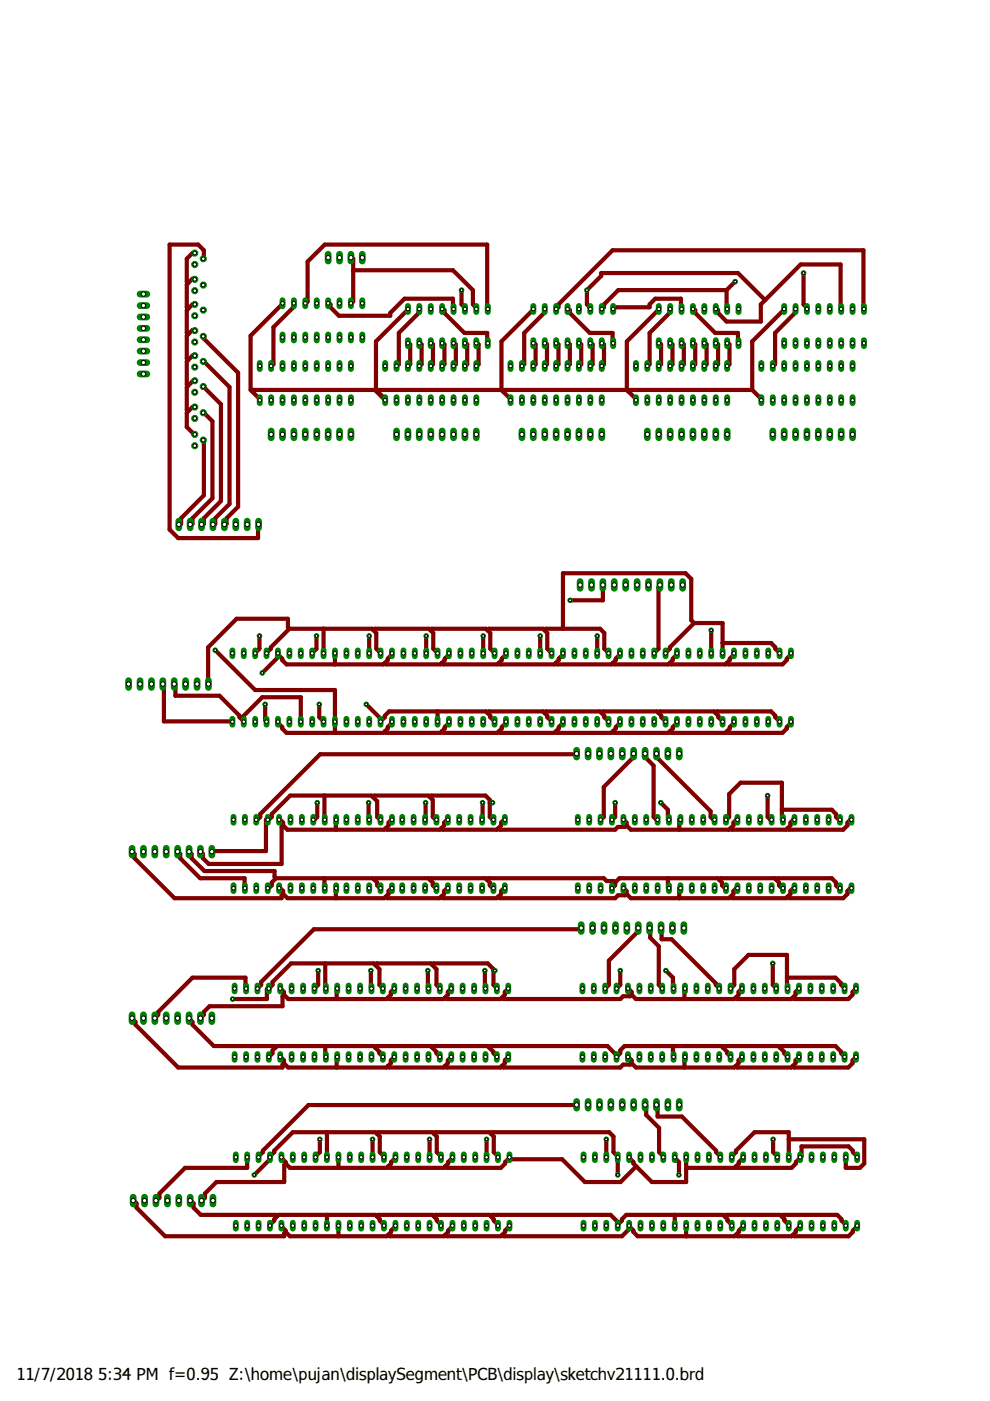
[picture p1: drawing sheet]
<svg xmlns="http://www.w3.org/2000/svg" width="210mm" height="297mm" viewBox="0 0 210 297" stroke-linecap="round" stroke-linejoin="round" font-family="sans-serif">
<defs><g id="words">
<g font-size="3.5">
<text x="3.5" y="292.5">11/7/2018</text>
<text x="20.8" y="292.5">5:34 PM f=0.95 Z:\home\pujan\displaySegment\PCB\display\sketchv21111.0.brd</text>
</g>
</g></defs>
<g fill="none" stroke="#800000" stroke-width=".89">
<path d="M41.3 53.7h-.5l-1.2 1.2v4.8l.3 .3M41.3 59.2l-.5-.1-1.2 1.2v4.9l.3 .2M43.1 54.9h.1v-1.8l-1.2-1.2h-6v60.4l1.8 1.8h16.9l.1-2.9M74.4 54.6l.5 .3v9l-.5 .4M74.9 57.3h21.1l4.3 4.2v3l.6 .7 .1 .3M155.9 59.7l-1.8 1.8M170.4 57.9v6.6l.6 .7 .1 .3M41.3 64.5h-.5l-1.2 1.2v4.9l.3 .3M41.3 70.1l-.5-.1-1.2 1.2v4.8l.3 .3M41.3 75.4h-.5l-1.2 1.2v4.9l.3 .3M43.1 76.6l5.6 5.5v24.7l-3.1 3.1v1.2l-.5 .1M43.1 71.3l.1 .5 7.3 7.2v28.4l-2.5 2.5v1.2l-.4 .1"/>
<path d="M59.9 64.3l-6.8 6.9v11.5l.3 .3M62.3 64.3l-.1 .9-4.2 4.2v7.8l-.5 .4M64.7 64.3l.5-.4v-8.4l3.7-3.6h34.4v13.3l.1 .3M69.6 64.3l.5 .2v.7l1.8 1.8h10.8v-.6l3.1-3.1h10.2l.2 2.2M86.5 65.5l-6.8 6.9v10.3M86.5 72.8l.5 .2v4.2l-.5 .4M88.9 65.5l-.1 .9-4.2 4.2v6.6l-.5 .4M88.9 72.8l.5 .2v4.2l-.5 .4M91.3 72.8l.5 .2v4.2l-.5 .4M93.7 65.5l.5 .2v.7l4.3 4.2h4.8l.1 2.2M93.7 72.8l.5 .2v4.2l-.5 .4M96.2 72.8l.4 .2v4.2l-.4 .4"/>
<path d="M97.9 61.5v3l.6 .7 .1 .3M98.6 72.8l.5 .2v4.2l-.5 .4M101 72.8l.5 .2v4.2l-.5 .4M113.1 65.5l-6.8 6.9v10.3M113.1 72.8l.5 .2v4.2l-.5 .4M115.5 65.5l-.1 .9-4.3 4.2v6.6l-.4 .4M115.5 72.8l.5 .2v4.2l-.5 .4M117.9 65.5l.5-.3v-.7l11.5-11.4h53.2l.1 12.4M117.9 72.8l.5 .2v4.2l-.5 .4M120.3 65.5l.5 .2v.7l4.3 4.2h4.8l.1 2.2M120.3 72.8l.5 .2v4.2l-.5 .4M122.7 72.8l.5 .2v4.2l-.5 .4"/>
<path d="M125.2 72.8l.4 .2v4.2l-.4 .4M127.6 72.8l.5 .2v4.2l-.5 .4M130 65.5l.5-.3h7.2v-.7l1.2-1.2h5.5l.1 2.2M139.7 65.5l-6.8 6.9v10.3M139.7 72.8l.5 .2v4.2l-.5 .4M142.1 65.5l-.1 .9-4.3 4.2v6.6l-.5 .4M142.1 72.8l.5 .2v4.2l-.5 .4M144.5 72.8l.5 .2v4.2l-.5 .4M146.9 65.5l.5 .2v.7l4.2 4.2h4.9l.1 2.2M146.9 72.8l.5 .2v4.2l-.5 .4M149.3 72.8l.5 .2v4.2l-.5 .4M151.8 65.5l.5 .2v.7l1.8 1.8h7.2v-3.7l8.5-8.4h8.4v9.1l.2 .3"/>
<path d="M151.8 72.8l.5 .2v4.2l-.5 .4M154.1 61.5h-23l-3 3v.7l-.5 .3M154.1 61.5v3.7l.1 .3M154.2 72.8l.5 .2v4.2l-.5 .4M162.2 63.6l-5.7-5.7h-29v.6l-3.1 3v3l.7 .7 .1 .3M166.3 65.5l-6.8 6.9v10.3M168.7 65.5l-.1 .9-4.3 4.2v6.6l-.4 .4M41.3 86.3h-.5l-1.2 1.2v3l1.7 1.6M41.3 80.7l-.5 .2-1.2 1.2v4.8l.3 .3M43.1 93.3l.1 .3v11.4l-4.8 4.9v1.2l-.5 .1M43.1 82l3.7 3.7v20.5l-3.6 3.7v1.2l-.5 .1M43.1 87.5l1.9 1.8v16.3l-4.2 4.3v1.2l-.5 .1"/>
<path d="M53.4 82.7h26.3M53.4 83l1.5 1.5 .2 .4M53.7 82.7l-.3 .3M79.5 82.7l2.2 2.2-.2-.4-1.5-1.5M79.7 82.7l.3 .3M106.3 82.7l1.8 1.8 .1 .4M106.3 82.7h-26l-.3 .3M132.9 82.7l.3 .3M132.9 82.7h-26l-.3 .3M133.2 83l1.5 1.5 .1 .4M159.5 82.7l1.8 1.8 .1 .4M159.5 82.7h-26l-.3 .3"/>
<path d="M45.6 137.9l8.5 8.4h16.9v9.1M55 134.8v2.7l-.9 1M58.9 138.5v.9l-3.3 3.3M61.4 133.3l-4 3.9v.3l-.9 1M61.4 133.3h17.5l.3 .3M61.4 133.3l-.4-.3v-1.8h-10.8l-6.1 6 .1 7.8M67.1 134.8v2.7l-.9 1M68.6 133.3v5.2M71 138.5v2.4M78.3 134.8v3.7M79.2 133.6l.3-.3h11.5l.3 .3M79.2 133.6l.6 .6v3.3l.9 1"/>
<path d="M83.1 138.5v.2l-.9 1v.3l-.9 .9h-20.6l-1.8-2.2M90.4 134.8v3.7M91.3 133.6l.3-.3h11.5l.3 .3M91.3 133.6l.6 .6v3.3l.9 1M95.2 138.5v.2l-.9 1v.3l-.9 .9h-11.5l-.3-.3M102.4 134.8v3.7M103.4 133.6l.3-.3h11.4l.3 .3M103.4 133.6l.5 .6v3.3l1 1M107.3 138.5v.2l-.9 1v.3l-.9 .9h-11.5l-.3-.3M114.5 134.8v3.7M115.4 133.6l.3-.3h11.5l.9 .9v3.3l.9 1M115.4 133.6l.6 .6v3.3l.9 1"/>
<path d="M119.4 138.5v.2l-.9 1v.3l-.9 .9h-11.5l-.3-.3M126.6 134.8v3.7M127.8 124v3.3h-6.9M131.4 138.5v.2l-.8 1v.3l-1 .9h-11.4l-.3-.3M139.9 124v.2l-.3 .3v13l-.9 1M143.5 138.5v.2l-.9 1v.3l-.9 .9h-11.5l-.3-.3M147.2 132.1l-5.2 5.1v.3l-.9 1M147.2 132.1h6v6.4M147.2 132.1l-.6-.6v-8.8l-1.2-1.2h-26v11.8M150.8 133.6v4.9M153.2 136.3h10.3l.9 .9v.3l.9 1M155.6 138.5v.2l-.9 1v.3l-.9 .9h-11.5l-.3-.3"/>
<path d="M167.7 138.5v.2l-.9 1v.3l-.9 .9h-11.5l-.3-.3M34.5 145l.3 .1v7.9h14.5M36.9 145l.3 .1v2.4h9.3l4.3 4.2v.4l.9 .9-.3-.9 4.2-4.3h8.2v5.2M56.2 149.3v3.4l.3 .3M58.9 153v.3l.9 .9v.3l.9 .9h20.6l.3-.3M67.7 149.3v2.8l.9 .9M77.7 149.3l3 3.1v.6M81.6 155.1l.3 .3h11.5l.3-.3M83.1 153v.3l-.9 .9v.3l-.6 .6M92.8 150.8v2.2M93.7 155.1l.3 .3h11.5l.3-.3M95.2 153v.3l-.9 .9v.3l-.6 .6"/>
<path d="M103.4 151.2l.5 .5v.4l1 .9M103.4 151.2l-.3-.4h-20.6l-.9 .9v.4l-.9 .9M103.4 151.2l.3-.4h11.4l.3 .4M105.8 155.1l.3 .3h11.5l.3-.3M107.3 153v.3l-.9 .9v.3l-.6 .6M115.4 151.2l.6 .5v.4l.9 .9M115.4 151.2l.3-.4h11.5l.3 .4M117.9 155.1l.3 .3h11.4l.3-.3M119.4 153v.3l-.9 .9v.3l-.6 .6M122.3 159.8v.1h-54.4l-12.7 12.7v.6l-.6 .6h-.3M127.5 151.2l.6 .5v.4l.9 .9M127.5 151.2l.3-.4h11.5l.3 .4"/>
<path d="M129.9 155.1l.3 .3h11.5l.3-.3M131.4 153v.3l-.8 .9v.3l-.7 .6M134.3 159.8v.7l-6.3 6.4v6.3l-.7 .6M136.8 159.8v.7l1.8 1.8v10.9l.6 .6h.2M139.2 159.8v.7l11.5 11.5v1.2l.6 .6h.2M139.6 151.2l.6 .5v.4l.9 .9M139.6 151.2l.3-.4h11.5l.3 .4M142 155.1l.3 .3h11.5l.3-.3M143.5 153v.3l-.9 .9v.3l-.6 .6M151.7 151.2l.6 .5v.4l.9 .9M151.7 151.2l.3-.4h11.5l.9 .9v.4l.9 .9M155.6 153v.3l-.9 .9v.3l-.6 .6"/>
<path d="M167.7 153v.3l-.9 .9v.3l-.9 .9h-11.5l-.3-.3M59.2 173.8h.2l.6 .6v.6M60 175l.9 .9h20.6l.3-.3M60 175l-.3 .3v7.9h-15.4l-1.3-1.2v-.9l-.5-.5M67.3 170.2v3l-.6 .6h-.3M68.8 168.7l.1 5.1M71.3 173.8l-.1 2.1M78.1 170.2v3.6h.2M79.1 169l.3-.3h11.4l1 .9v3.6l.6 .6h.1M80.7 173.8l-.7-.6v-3.3l-1.2-1.2h-17.3l-3.9 3.9v.6l-.6 .6h-.6v6.6h-11.3l-.2 .2M83.1 173.8l-.7 .6v.6l-.6 .6M90.2 170.2l-.1 3.6"/>
<path d="M91.1 169l.3-.3h11.5l.9 .9v3.6l.6 .6h.2M95 173.8h-.2l-.6 .6v.6l-.9 .9h-11.2l-.3-.3M102.3 170.2l-.1 3.6M103.8 170.2h.6M107 173.8h-.2l-.5 .6v.6l-1 .9h-11.4l-.3-.3M130.4 170.2v3l-.6 .6M132.2 173.8l.6 .6v.6M132.8 175l-.3 .3h-1.5l-.6 .6h-24.4l-.4-.3M140.1 170.2l1.5 1.5v2.1h.2M144.3 173.8h-.3v2.1M153.9 173.8l.7-.6v-4.8l2.4-2.5h8.8v7.9h.2M156.4 173.8h-.3l-.6 .6v.6l-.9 .9h-20.8l-1-.9"/>
<path d="M162.8 168.7v4.5l.6 .6h.2M165.8 171.7h10.6l.8 .9v.6l.7 .6h.2M168.4 173.8h-.2l-.6 .6v.6l-.9 .9h-11.5l-.3-.3M180.5 173.8h-.2l-.6 .6v.6l-.9 .9h-11.5l-.3-.3M28 180.6l.5 .5v.9l8.5 8.4h22.7v-.6l.3-.3M37.7 180.6l.5 .5v.9l4.2 4.2h9.5v2.1M40.1 180.6l.5 .5v.9l2.7 2.7h14.9v1.2l.3 .3M58.5 186.2l-.9 .9v.6l-.6 .6h-.2M58.5 186.2h20.6l.9 .9v.6l.7 .6M59.2 188.3h.2l.6 .6v.6M68.8 186.2l.1 2.1M71.3 188.3l-.1 2.1"/>
<path d="M79.4 186.5l.3-.3h11.1l1 .9v.6l.6 .6h.1M81.8 190.1l.3 .3h11.2l.3-.3M83.1 188.3l-.7 .6v.6l-.9 .9h-20.6l-.9-.9M91.1 186.5l.3-.3h11.5l.9 .9v.6l.6 .6h.2M93.6 190.1l.3 .3h11.4l.3-.3M95 188.3h-.2l-.6 .6v.6l-.6 .6M103.2 186.5l.3-.3h24.5l.6 .6h1.5l.3 .3M107 188.3h-.2l-.5 .6v.6l-.7 .6M123.2 196.8l-.1 .2h-56.6l-11.1 11.2v.6l-.8 .8M130.4 187.1v.6l-.6 .6M132.2 188.3l.6 .6v.6M132.8 189.5l1 .9h20.8l.3-.3"/>
<path d="M132.8 189.5l-.3 .3h-1.5l-.6 .6h-24.4l-.4-.3M135.3 196.8l-.2 .2v.6l-6 6.1v5.1l-.8 .8M137.7 196.8l.2 .2v1.8l1.8 1.8v8.2l.7 .8M140.2 196.8l.1 2.3h2.1l9.4 9.4v.3l.7 .8M141.6 186.2v2.1h.2M144.3 188.3h-.3v2.1M152.5 186.5l-.3-.3h-20.9l-.9 .9M152.5 186.5l.3-.3h11.5l.3 .3M152.5 186.5l.6 .6v.6l.6 .6h.2M154.9 190.1l.3 .3h11.5l.3-.3M156.4 188.3h-.3l-.6 .6v.6l-.6 .6M164.6 186.5l.3-.3h11.5l.8 .9v.6l.7 .6h.2"/>
<path d="M164.6 186.5l.6 .6v.6l.6 .6h.2M168.4 188.3h-.2l-.6 .6v.6l-.6 .6M180.5 188.3h-.2l-.6 .6v.6l-.9 .9h-11.5l-.3-.3M28 215.9l.7 .8v.6l9.1 9h22.1v-.6l.3-.3M40.1 215.9l.7 .8v.6l4.5 4.5h12.8l.3 .3M52.2 209.6l-.2-.2v-2.1h-11.2l-7.3 7.2v.6l-.7 .8M59.4 209.6l.8 .7v.6M60.2 210.9l-.3 .3v2.1h-15.5l-1.2 1.2v.6l-.7 .8M67.5 205.8v3l-.8 .8M69 204.3v5.1l.1 .2M71.5 209.6l-.1 .1v2.1M78.6 205.8v3.6l.2 .2"/>
<path d="M79.5 204.6l-.3-.3h-17.5l-3.9 3.9v.6l-.8 .8-.4 .1v2.1h-7.3M79.5 204.6l.3-.3h11.5l.3 .3M79.5 204.6l1 .9v3.3l.7 .8M83.6 209.6l-.7 .7v.6l-.9 .9h-20.9l-.9-.9M90.7 205.8v3.6l.1 .2M91.6 204.6l.3-.3h11.5l1.2 1.2v3.3l.7 .8M91.6 204.6l.9 .9v3.3l.8 .8M95.7 209.6l-.7 .7v.6l-1 .9h-11.4l-.3-.3M102.8 205.8v3.6l.1 .2M104.6 205.8h.3M107.8 209.6l-.8 .7v.6l-.9 .9h-11.4l-.4-.3M131.5 205.8v3l-.8 .8"/>
<path d="M133.1 209.6l.8 .7v.6M133.9 210.9l-.3 .3h-1.5l-.6 .6h-24.8l-.3-.3M133.9 210.9l.9 .9h20.9l.3-.3M141.2 205.8l1.5 1.5v2.1l.1 .2M145.2 209.6l-.1 2.2M154.9 209.6l.8-.8v-3.3l3-3h8.2v6.9l.1 .2M156 211.5l.3 .3h11.5l.3-.3M157.3 209.6l-.7 .7v.6l-.6 .6M163.9 204.3v4.5l.7 .8M166.9 207.3h10.2l1.3 1.2v.3l.7 .8M169.4 209.6l-.7 .7v.6l-.6 .6M181.5 209.6l-.7 .7v.6l-.9 .9h-11.5l-.3-.3"/>
<path d="M58.4 222.1l-.6 .6v.6l-.8 .8M58.4 222.1l.3-.3h20.5l.3 .3M59.4 224.1l.8 .7v.6M60.2 225.4l.9 .9h20.9l.3-.3M69 221.8v2.1l.1 .2M71.5 224.1l-.1 .1v2.1M79.5 222.1l1 .9v.3l.7 .8M79.5 222.1l.3-.3h11.5l.3 .3M82.3 226l.3 .3h11.4l.3-.3M83.6 224.1l-.7 .7v.6l-.6 .6M91.6 222.1l.9 .9v.3l.8 .8M91.6 222.1l.3-.3h11.5l.3 .3"/>
<path d="M94.3 226l.4 .3h11.4l.3-.3M95.7 224.1l-.7 .7v.6l-.7 .6M103.7 222.1l.3-.3h24.8l1.8 1.8 .1 .5 .8-.8v-.6l.9-.9h20.6l.3 .3M103.7 222.1l.9 .9v.3l.7 .8M107.8 224.1l-.8 .7v.6l-.6 .6M122.3 234.3h-56.9l-9.7 9.7v.3l-.9 .9v.2M133.1 224.1l.8 .7v.6M133.9 225.4l-.3 .3h-1.5l-.6 .6h-24.8l-.3-.3M136.8 234.3h.2v2.1l2.7 2.7v5.2l.9 .9v.2M139.2 234.3h.2v2.4h5.2l7.2 7.3v.3l.9 .9v.2M142.7 221.8v2.1l.1 .2M145.2 224.1l-.1 2.2"/>
<path d="M153.3 222.1l.9 .9v.3l.7 .8M153.3 222.1l.3-.3h11.5l.3 .3M157.3 224.1l-.7 .7v.6l-.9 .9h-20.9l-.9-.9M165.4 222.1l.3-.3h11.4l1.3 1.2v.3l.7 .8M165.4 222.1l.9 .9v.3l.7 .8M169.4 224.1l-.7 .7v.6l-.9 .9h-11.5l-.3-.3M181.5 224.1l-.7 .7v.6l-.9 .9h-11.5l-.3-.3M28.2 254.6l.8 .5v1l6 6h25.3v-.6l.3-.3M40.3 254.6l.7 .5v1l1.6 1.5h15.9l.3 .3M52.4 245.4v2.2h-13.2l-5.4 5.4v.9l-.7 .7M57.2 259.9v-.2l.9-.9v-.3l1-.9h20.5l.9 .9v.3l.9 .9v.2M59.7 245.4l.9 1v.3"/>
<path d="M59.7 259.9l.9 1v.3M60.6 246.7l.9 .9h20.5l.3-.3M60.6 246.7l-.3 .3v3.6h-14.4l-2.4 2.4v.9l-.8 .7M67.8 241.6v2.7l-.9 .9v.2M69.3 240.1v5.3M69.3 257.6v2.3M71.8 245.4v2.2M71.8 259.9v2.2M79 241.6v3.8M79.9 240.3l.3-.2h11.5l.9 .9v3.3l.9 .9v.2M79.9 257.9l.3-.3h11.5l.9 .9v.3l.9 .9v.2M81.4 245.4v-.2l-.9-.9v-3.3l-.9-.9h-17.5l-4 3.9v.3l-.9 .9v.6l-3.3 3.3"/>
<path d="M82.3 247.3l.3 .3h11.5l.3-.3M83.8 245.4l-.9 1v.3l-.6 .6M83.8 259.9l-.9 1v.3l-.9 .9h-20.5l-.9-.9M91.1 241.6v3.8M92 240.3l.3-.2h11.5l.9 .9v3.3l.9 .9v.2M92 257.9l.3-.3h11.5l.9 .9v.3l.9 .9v.2M94.4 247.3l.3 .3h11.5l.9-.9v-.3l.9-1 .3 .4h10.9l4.8 4.8h7.6l3.3-3.3M95.9 245.4l-.9 1v.3l-.6 .6M95.9 259.9l-.9 1v.3l-.9 .9h-11.5l-.3-.3M103.2 241.6v3.8M104.1 240.3l.3-.2h24.8l.9 .9v3.3l.9 .9v3.9M104.1 257.9l.3-.3h25.1l1.5 1.5v.8"/>
<path d="M108 259.9l-.9 1v.3l-.9 .9h-11.5l-.3-.3M128.5 241.6v3.8M131 259.7l1.8-2.1h20.5l.9 .9v.3l1 .9v.2M133.4 245.4l1.5 1.9M133.4 259.9v.7l-1.5 1.5h-25.1l-.3-.3M143.1 245.4l.9 1v2.7M143.1 257.6v2.3M145.5 245.4v5.2h-7.3l-3.3-3.3M145.5 259.9v2.2M153.6 257.9l.3-.3h11.5l.9 .9v.3l.9 .9v.2M155.2 245.4v-.2l.8-.9v-.3l4-3.9h7.2v5.3M156 247.3l-.3 .3h-10.2"/>
<path d="M157.6 259.9l-.9 1v.3l-1 .9h-20.5l-1.8-2.1M157.6 245.4l-.9 1v.3l-.7 .6M163.9 241.6v2.7l.9 .9v.2M165.7 257.9l.3-.3h11.5l.9 .9v.3l.9 .9v.2M167.2 241.6h16v5.1l-.9 .9h-3v-2.2M169.7 259.9l-1 1v.3l-.9 .9h-11.4l-.4-.3M181.7 245.4v-.2l-.9-.9v-.3l-.9-.9h-10v2.1l-1.2 1.2v.3l-.9 .9h-11.4l-.4-.3M181.7 259.9l-.9 1v.3l-.9 .9h-11.5l-.3-.3"/>
</g>
<path d="M166.3 72.1v1.3" fill="none" stroke="#008000" stroke-width="1.3"/>
<circle cx="166.3" cy="72.8" r=".38" fill="#fff" stroke="#000" stroke-width=".21"/>
<path d="M168.7 72.1v1.3" fill="none" stroke="#008000" stroke-width="1.3"/>
<circle cx="168.7" cy="72.8" r=".38" fill="#fff" stroke="#000" stroke-width=".21"/>
<path d="M180.8 72.1v1.3" fill="none" stroke="#008000" stroke-width="1.3"/>
<circle cx="180.8" cy="72.8" r=".38" fill="#fff" stroke="#000" stroke-width=".21"/>
<path d="M183.2 72.1v1.3" fill="none" stroke="#008000" stroke-width="1.3"/>
<circle cx="183.2" cy="72.8" r=".38" fill="#fff" stroke="#000" stroke-width=".21"/>
<path d="M171.1 72.1v1.3" fill="none" stroke="#008000" stroke-width="1.3"/>
<circle cx="171.1" cy="72.8" r=".38" fill="#fff" stroke="#000" stroke-width=".21"/>
<path d="M173.5 72.1v1.3" fill="none" stroke="#008000" stroke-width="1.3"/>
<circle cx="173.5" cy="72.8" r=".38" fill="#fff" stroke="#000" stroke-width=".21"/>
<path d="M178.4 72.1v1.3" fill="none" stroke="#008000" stroke-width="1.3"/>
<circle cx="178.4" cy="72.8" r=".38" fill="#fff" stroke="#000" stroke-width=".21"/>
<path d="M175.9 72.1v1.3" fill="none" stroke="#008000" stroke-width="1.3"/>
<circle cx="175.9" cy="72.8" r=".38" fill="#fff" stroke="#000" stroke-width=".21"/>
<path d="M183.2 64.9v1.2" fill="none" stroke="#008000" stroke-width="1.3"/>
<circle cx="183.2" cy="65.5" r=".38" fill="#fff" stroke="#000" stroke-width=".21"/>
<path d="M180.8 64.9v1.2" fill="none" stroke="#008000" stroke-width="1.3"/>
<circle cx="180.8" cy="65.5" r=".38" fill="#fff" stroke="#000" stroke-width=".21"/>
<path d="M178.4 64.9v1.2" fill="none" stroke="#008000" stroke-width="1.3"/>
<circle cx="178.4" cy="65.5" r=".38" fill="#fff" stroke="#000" stroke-width=".21"/>
<path d="M175.9 64.9v1.2" fill="none" stroke="#008000" stroke-width="1.3"/>
<circle cx="175.9" cy="65.5" r=".38" fill="#fff" stroke="#000" stroke-width=".21"/>
<path d="M173.5 64.9v1.2" fill="none" stroke="#008000" stroke-width="1.3"/>
<circle cx="173.5" cy="65.5" r=".38" fill="#fff" stroke="#000" stroke-width=".21"/>
<path d="M171.1 64.9v1.2" fill="none" stroke="#008000" stroke-width="1.3"/>
<circle cx="171.1" cy="65.5" r=".38" fill="#fff" stroke="#000" stroke-width=".21"/>
<path d="M168.7 64.9v1.2" fill="none" stroke="#008000" stroke-width="1.3"/>
<circle cx="168.7" cy="65.5" r=".38" fill="#fff" stroke="#000" stroke-width=".21"/>
<path d="M166.3 64.9v1.2" fill="none" stroke="#008000" stroke-width="1.3"/>
<circle cx="166.3" cy="65.5" r=".38" fill="#fff" stroke="#000" stroke-width=".21"/>
<path d="M74.4 77v1.2" fill="none" stroke="#008000" stroke-width="1.3"/>
<circle cx="74.4" cy="77.6" r=".38" fill="#fff" stroke="#000" stroke-width=".21"/>
<path d="M72 77v1.2" fill="none" stroke="#008000" stroke-width="1.3"/>
<circle cx="72" cy="77.6" r=".38" fill="#fff" stroke="#000" stroke-width=".21"/>
<path d="M59.9 77v1.2" fill="none" stroke="#008000" stroke-width="1.3"/>
<circle cx="59.9" cy="77.6" r=".38" fill="#fff" stroke="#000" stroke-width=".21"/>
<path d="M57.5 77v1.2" fill="none" stroke="#008000" stroke-width="1.3"/>
<circle cx="57.5" cy="77.6" r=".38" fill="#fff" stroke="#000" stroke-width=".21"/>
<path d="M69.6 77v1.2" fill="none" stroke="#008000" stroke-width="1.3"/>
<circle cx="69.6" cy="77.6" r=".38" fill="#fff" stroke="#000" stroke-width=".21"/>
<path d="M67.2 77v1.2" fill="none" stroke="#008000" stroke-width="1.3"/>
<circle cx="67.2" cy="77.6" r=".38" fill="#fff" stroke="#000" stroke-width=".21"/>
<path d="M62.3 77v1.2" fill="none" stroke="#008000" stroke-width="1.3"/>
<circle cx="62.3" cy="77.6" r=".38" fill="#fff" stroke="#000" stroke-width=".21"/>
<path d="M64.7 77v1.2" fill="none" stroke="#008000" stroke-width="1.3"/>
<circle cx="64.7" cy="77.6" r=".38" fill="#fff" stroke="#000" stroke-width=".21"/>
<path d="M55.1 77v1.2" fill="none" stroke="#008000" stroke-width="1.3"/>
<circle cx="55.1" cy="77.6" r=".38" fill="#fff" stroke="#000" stroke-width=".21"/>
<path d="M55.1 84.2v1.3" fill="none" stroke="#008000" stroke-width="1.3"/>
<circle cx="55.1" cy="84.9" r=".38" fill="#fff" stroke="#000" stroke-width=".21"/>
<path d="M57.5 84.2v1.3" fill="none" stroke="#008000" stroke-width="1.3"/>
<circle cx="57.5" cy="84.9" r=".38" fill="#fff" stroke="#000" stroke-width=".21"/>
<path d="M59.9 84.2v1.3" fill="none" stroke="#008000" stroke-width="1.3"/>
<circle cx="59.9" cy="84.9" r=".38" fill="#fff" stroke="#000" stroke-width=".21"/>
<path d="M62.3 84.2v1.3" fill="none" stroke="#008000" stroke-width="1.3"/>
<circle cx="62.3" cy="84.9" r=".38" fill="#fff" stroke="#000" stroke-width=".21"/>
<path d="M64.7 84.2v1.3" fill="none" stroke="#008000" stroke-width="1.3"/>
<circle cx="64.7" cy="84.9" r=".38" fill="#fff" stroke="#000" stroke-width=".21"/>
<path d="M67.2 84.2v1.3" fill="none" stroke="#008000" stroke-width="1.3"/>
<circle cx="67.2" cy="84.9" r=".38" fill="#fff" stroke="#000" stroke-width=".21"/>
<path d="M69.6 84.2v1.3" fill="none" stroke="#008000" stroke-width="1.3"/>
<circle cx="69.6" cy="84.9" r=".38" fill="#fff" stroke="#000" stroke-width=".21"/>
<path d="M72 84.2v1.3" fill="none" stroke="#008000" stroke-width="1.3"/>
<circle cx="72" cy="84.9" r=".38" fill="#fff" stroke="#000" stroke-width=".21"/>
<path d="M74.4 84.2v1.3" fill="none" stroke="#008000" stroke-width="1.3"/>
<circle cx="74.4" cy="84.9" r=".38" fill="#fff" stroke="#000" stroke-width=".21"/>
<path d="M113.1 72.1v1.3" fill="none" stroke="#008000" stroke-width="1.3"/>
<circle cx="113.1" cy="72.8" r=".38" fill="#fff" stroke="#000" stroke-width=".21"/>
<path d="M115.5 72.1v1.3" fill="none" stroke="#008000" stroke-width="1.3"/>
<circle cx="115.5" cy="72.8" r=".38" fill="#fff" stroke="#000" stroke-width=".21"/>
<path d="M127.6 72.1v1.3" fill="none" stroke="#008000" stroke-width="1.3"/>
<circle cx="127.6" cy="72.8" r=".38" fill="#fff" stroke="#000" stroke-width=".21"/>
<path d="M130 72.1v1.3" fill="none" stroke="#008000" stroke-width="1.3"/>
<circle cx="130" cy="72.8" r=".38" fill="#fff" stroke="#000" stroke-width=".21"/>
<path d="M117.9 72.1v1.3" fill="none" stroke="#008000" stroke-width="1.3"/>
<circle cx="117.9" cy="72.8" r=".38" fill="#fff" stroke="#000" stroke-width=".21"/>
<path d="M120.3 72.1v1.3" fill="none" stroke="#008000" stroke-width="1.3"/>
<circle cx="120.3" cy="72.8" r=".38" fill="#fff" stroke="#000" stroke-width=".21"/>
<path d="M125.2 72.1v1.3" fill="none" stroke="#008000" stroke-width="1.3"/>
<circle cx="125.2" cy="72.8" r=".38" fill="#fff" stroke="#000" stroke-width=".21"/>
<path d="M122.7 72.1v1.3" fill="none" stroke="#008000" stroke-width="1.3"/>
<circle cx="122.7" cy="72.8" r=".38" fill="#fff" stroke="#000" stroke-width=".21"/>
<path d="M130 64.9v1.2" fill="none" stroke="#008000" stroke-width="1.3"/>
<circle cx="130" cy="65.5" r=".38" fill="#fff" stroke="#000" stroke-width=".21"/>
<path d="M127.6 64.9v1.2" fill="none" stroke="#008000" stroke-width="1.3"/>
<circle cx="127.6" cy="65.5" r=".38" fill="#fff" stroke="#000" stroke-width=".21"/>
<path d="M125.2 64.9v1.2" fill="none" stroke="#008000" stroke-width="1.3"/>
<circle cx="125.2" cy="65.5" r=".38" fill="#fff" stroke="#000" stroke-width=".21"/>
<path d="M122.7 64.9v1.2" fill="none" stroke="#008000" stroke-width="1.3"/>
<circle cx="122.7" cy="65.5" r=".38" fill="#fff" stroke="#000" stroke-width=".21"/>
<path d="M120.3 64.9v1.2" fill="none" stroke="#008000" stroke-width="1.3"/>
<circle cx="120.3" cy="65.5" r=".38" fill="#fff" stroke="#000" stroke-width=".21"/>
<path d="M117.9 64.9v1.2" fill="none" stroke="#008000" stroke-width="1.3"/>
<circle cx="117.9" cy="65.5" r=".38" fill="#fff" stroke="#000" stroke-width=".21"/>
<path d="M115.5 64.9v1.2" fill="none" stroke="#008000" stroke-width="1.3"/>
<circle cx="115.5" cy="65.5" r=".38" fill="#fff" stroke="#000" stroke-width=".21"/>
<path d="M113.1 64.9v1.2" fill="none" stroke="#008000" stroke-width="1.3"/>
<circle cx="113.1" cy="65.5" r=".38" fill="#fff" stroke="#000" stroke-width=".21"/>
<path d="M139.7 72.1v1.3" fill="none" stroke="#008000" stroke-width="1.3"/>
<circle cx="139.7" cy="72.8" r=".38" fill="#fff" stroke="#000" stroke-width=".21"/>
<path d="M142.1 72.1v1.3" fill="none" stroke="#008000" stroke-width="1.3"/>
<circle cx="142.1" cy="72.8" r=".38" fill="#fff" stroke="#000" stroke-width=".21"/>
<path d="M154.2 72.1v1.3" fill="none" stroke="#008000" stroke-width="1.3"/>
<circle cx="154.2" cy="72.8" r=".38" fill="#fff" stroke="#000" stroke-width=".21"/>
<path d="M156.6 72.1v1.3" fill="none" stroke="#008000" stroke-width="1.3"/>
<circle cx="156.6" cy="72.8" r=".38" fill="#fff" stroke="#000" stroke-width=".21"/>
<path d="M144.5 72.1v1.3" fill="none" stroke="#008000" stroke-width="1.3"/>
<circle cx="144.5" cy="72.8" r=".38" fill="#fff" stroke="#000" stroke-width=".21"/>
<path d="M146.9 72.1v1.3" fill="none" stroke="#008000" stroke-width="1.3"/>
<circle cx="146.9" cy="72.8" r=".38" fill="#fff" stroke="#000" stroke-width=".21"/>
<path d="M151.8 72.1v1.3" fill="none" stroke="#008000" stroke-width="1.3"/>
<circle cx="151.8" cy="72.8" r=".38" fill="#fff" stroke="#000" stroke-width=".21"/>
<path d="M149.3 72.1v1.3" fill="none" stroke="#008000" stroke-width="1.3"/>
<circle cx="149.3" cy="72.8" r=".38" fill="#fff" stroke="#000" stroke-width=".21"/>
<path d="M156.6 64.9v1.2" fill="none" stroke="#008000" stroke-width="1.3"/>
<circle cx="156.6" cy="65.5" r=".38" fill="#fff" stroke="#000" stroke-width=".21"/>
<path d="M154.2 64.9v1.2" fill="none" stroke="#008000" stroke-width="1.3"/>
<circle cx="154.2" cy="65.5" r=".38" fill="#fff" stroke="#000" stroke-width=".21"/>
<path d="M151.8 64.9v1.2" fill="none" stroke="#008000" stroke-width="1.3"/>
<circle cx="151.8" cy="65.5" r=".38" fill="#fff" stroke="#000" stroke-width=".21"/>
<path d="M149.3 64.9v1.2" fill="none" stroke="#008000" stroke-width="1.3"/>
<circle cx="149.3" cy="65.5" r=".38" fill="#fff" stroke="#000" stroke-width=".21"/>
<path d="M146.9 64.9v1.2" fill="none" stroke="#008000" stroke-width="1.3"/>
<circle cx="146.9" cy="65.5" r=".38" fill="#fff" stroke="#000" stroke-width=".21"/>
<path d="M144.5 64.9v1.2" fill="none" stroke="#008000" stroke-width="1.3"/>
<circle cx="144.5" cy="65.5" r=".38" fill="#fff" stroke="#000" stroke-width=".21"/>
<path d="M142.1 64.9v1.2" fill="none" stroke="#008000" stroke-width="1.3"/>
<circle cx="142.1" cy="65.5" r=".38" fill="#fff" stroke="#000" stroke-width=".21"/>
<path d="M139.7 64.9v1.2" fill="none" stroke="#008000" stroke-width="1.3"/>
<circle cx="139.7" cy="65.5" r=".38" fill="#fff" stroke="#000" stroke-width=".21"/>
<path d="M86.5 72.1v1.3" fill="none" stroke="#008000" stroke-width="1.3"/>
<circle cx="86.5" cy="72.8" r=".38" fill="#fff" stroke="#000" stroke-width=".21"/>
<path d="M88.9 72.1v1.3" fill="none" stroke="#008000" stroke-width="1.3"/>
<circle cx="88.9" cy="72.8" r=".38" fill="#fff" stroke="#000" stroke-width=".21"/>
<path d="M101 72.1v1.3" fill="none" stroke="#008000" stroke-width="1.3"/>
<circle cx="101" cy="72.8" r=".38" fill="#fff" stroke="#000" stroke-width=".21"/>
<path d="M103.4 72.1v1.3" fill="none" stroke="#008000" stroke-width="1.3"/>
<circle cx="103.4" cy="72.8" r=".38" fill="#fff" stroke="#000" stroke-width=".21"/>
<path d="M91.3 72.1v1.3" fill="none" stroke="#008000" stroke-width="1.3"/>
<circle cx="91.3" cy="72.8" r=".38" fill="#fff" stroke="#000" stroke-width=".21"/>
<path d="M93.7 72.1v1.3" fill="none" stroke="#008000" stroke-width="1.3"/>
<circle cx="93.7" cy="72.8" r=".38" fill="#fff" stroke="#000" stroke-width=".21"/>
<path d="M98.6 72.1v1.3" fill="none" stroke="#008000" stroke-width="1.3"/>
<circle cx="98.6" cy="72.8" r=".38" fill="#fff" stroke="#000" stroke-width=".21"/>
<path d="M96.2 72.1v1.3" fill="none" stroke="#008000" stroke-width="1.3"/>
<circle cx="96.2" cy="72.8" r=".38" fill="#fff" stroke="#000" stroke-width=".21"/>
<path d="M103.4 64.9v1.2" fill="none" stroke="#008000" stroke-width="1.3"/>
<circle cx="103.4" cy="65.5" r=".38" fill="#fff" stroke="#000" stroke-width=".21"/>
<path d="M101 64.9v1.2" fill="none" stroke="#008000" stroke-width="1.3"/>
<circle cx="101" cy="65.5" r=".38" fill="#fff" stroke="#000" stroke-width=".21"/>
<path d="M98.6 64.9v1.2" fill="none" stroke="#008000" stroke-width="1.3"/>
<circle cx="98.6" cy="65.5" r=".38" fill="#fff" stroke="#000" stroke-width=".21"/>
<path d="M96.2 64.9v1.2" fill="none" stroke="#008000" stroke-width="1.3"/>
<circle cx="96.2" cy="65.5" r=".38" fill="#fff" stroke="#000" stroke-width=".21"/>
<path d="M93.7 64.9v1.2" fill="none" stroke="#008000" stroke-width="1.3"/>
<circle cx="93.7" cy="65.5" r=".38" fill="#fff" stroke="#000" stroke-width=".21"/>
<path d="M91.3 64.9v1.2" fill="none" stroke="#008000" stroke-width="1.3"/>
<circle cx="91.3" cy="65.5" r=".38" fill="#fff" stroke="#000" stroke-width=".21"/>
<path d="M88.9 64.9v1.2" fill="none" stroke="#008000" stroke-width="1.3"/>
<circle cx="88.9" cy="65.5" r=".38" fill="#fff" stroke="#000" stroke-width=".21"/>
<path d="M86.5 64.9v1.2" fill="none" stroke="#008000" stroke-width="1.3"/>
<circle cx="86.5" cy="65.5" r=".38" fill="#fff" stroke="#000" stroke-width=".21"/>
<path d="M59.9 70.9v1.3" fill="none" stroke="#008000" stroke-width="1.3"/>
<circle cx="59.9" cy="71.5" r=".38" fill="#fff" stroke="#000" stroke-width=".21"/>
<path d="M62.3 70.9v1.3" fill="none" stroke="#008000" stroke-width="1.3"/>
<circle cx="62.3" cy="71.5" r=".38" fill="#fff" stroke="#000" stroke-width=".21"/>
<path d="M74.4 70.9v1.3" fill="none" stroke="#008000" stroke-width="1.3"/>
<circle cx="74.4" cy="71.5" r=".38" fill="#fff" stroke="#000" stroke-width=".21"/>
<path d="M76.8 70.9v1.3" fill="none" stroke="#008000" stroke-width="1.3"/>
<circle cx="76.8" cy="71.5" r=".38" fill="#fff" stroke="#000" stroke-width=".21"/>
<path d="M64.7 70.9v1.3" fill="none" stroke="#008000" stroke-width="1.3"/>
<circle cx="64.7" cy="71.5" r=".38" fill="#fff" stroke="#000" stroke-width=".21"/>
<path d="M67.2 70.9v1.3" fill="none" stroke="#008000" stroke-width="1.3"/>
<circle cx="67.2" cy="71.5" r=".38" fill="#fff" stroke="#000" stroke-width=".21"/>
<path d="M72 70.9v1.3" fill="none" stroke="#008000" stroke-width="1.3"/>
<circle cx="72" cy="71.5" r=".38" fill="#fff" stroke="#000" stroke-width=".21"/>
<path d="M69.6 70.9v1.3" fill="none" stroke="#008000" stroke-width="1.3"/>
<circle cx="69.6" cy="71.5" r=".38" fill="#fff" stroke="#000" stroke-width=".21"/>
<path d="M76.8 63.7v1.2" fill="none" stroke="#008000" stroke-width="1.3"/>
<circle cx="76.8" cy="64.3" r=".38" fill="#fff" stroke="#000" stroke-width=".21"/>
<path d="M74.4 63.7v1.2" fill="none" stroke="#008000" stroke-width="1.3"/>
<circle cx="74.4" cy="64.3" r=".38" fill="#fff" stroke="#000" stroke-width=".21"/>
<path d="M72 63.7v1.2" fill="none" stroke="#008000" stroke-width="1.3"/>
<circle cx="72" cy="64.3" r=".38" fill="#fff" stroke="#000" stroke-width=".21"/>
<path d="M69.6 63.7v1.2" fill="none" stroke="#008000" stroke-width="1.3"/>
<circle cx="69.6" cy="64.3" r=".38" fill="#fff" stroke="#000" stroke-width=".21"/>
<path d="M67.2 63.7v1.2" fill="none" stroke="#008000" stroke-width="1.3"/>
<circle cx="67.2" cy="64.3" r=".38" fill="#fff" stroke="#000" stroke-width=".21"/>
<path d="M64.7 63.7v1.2" fill="none" stroke="#008000" stroke-width="1.3"/>
<circle cx="64.7" cy="64.3" r=".38" fill="#fff" stroke="#000" stroke-width=".21"/>
<path d="M62.3 63.7v1.2" fill="none" stroke="#008000" stroke-width="1.3"/>
<circle cx="62.3" cy="64.3" r=".38" fill="#fff" stroke="#000" stroke-width=".21"/>
<path d="M59.9 63.7v1.2" fill="none" stroke="#008000" stroke-width="1.3"/>
<circle cx="59.9" cy="64.3" r=".38" fill="#fff" stroke="#000" stroke-width=".21"/>
<path d="M180.8 77v1.2" fill="none" stroke="#008000" stroke-width="1.3"/>
<circle cx="180.8" cy="77.6" r=".38" fill="#fff" stroke="#000" stroke-width=".21"/>
<path d="M178.4 77v1.2" fill="none" stroke="#008000" stroke-width="1.3"/>
<circle cx="178.4" cy="77.6" r=".38" fill="#fff" stroke="#000" stroke-width=".21"/>
<path d="M166.3 77v1.2" fill="none" stroke="#008000" stroke-width="1.3"/>
<circle cx="166.3" cy="77.6" r=".38" fill="#fff" stroke="#000" stroke-width=".21"/>
<path d="M163.9 77v1.2" fill="none" stroke="#008000" stroke-width="1.3"/>
<circle cx="163.9" cy="77.6" r=".38" fill="#fff" stroke="#000" stroke-width=".21"/>
<path d="M175.9 77v1.2" fill="none" stroke="#008000" stroke-width="1.3"/>
<circle cx="175.9" cy="77.6" r=".38" fill="#fff" stroke="#000" stroke-width=".21"/>
<path d="M173.5 77v1.2" fill="none" stroke="#008000" stroke-width="1.3"/>
<circle cx="173.5" cy="77.6" r=".38" fill="#fff" stroke="#000" stroke-width=".21"/>
<path d="M168.7 77v1.2" fill="none" stroke="#008000" stroke-width="1.3"/>
<circle cx="168.7" cy="77.6" r=".38" fill="#fff" stroke="#000" stroke-width=".21"/>
<path d="M171.1 77v1.2" fill="none" stroke="#008000" stroke-width="1.3"/>
<circle cx="171.1" cy="77.6" r=".38" fill="#fff" stroke="#000" stroke-width=".21"/>
<path d="M161.4 77v1.2" fill="none" stroke="#008000" stroke-width="1.3"/>
<circle cx="161.4" cy="77.6" r=".38" fill="#fff" stroke="#000" stroke-width=".21"/>
<path d="M161.4 84.2v1.3" fill="none" stroke="#008000" stroke-width="1.3"/>
<circle cx="161.4" cy="84.9" r=".38" fill="#fff" stroke="#000" stroke-width=".21"/>
<path d="M163.9 84.2v1.3" fill="none" stroke="#008000" stroke-width="1.3"/>
<circle cx="163.9" cy="84.9" r=".38" fill="#fff" stroke="#000" stroke-width=".21"/>
<path d="M166.3 84.2v1.3" fill="none" stroke="#008000" stroke-width="1.3"/>
<circle cx="166.3" cy="84.9" r=".38" fill="#fff" stroke="#000" stroke-width=".21"/>
<path d="M168.7 84.2v1.3" fill="none" stroke="#008000" stroke-width="1.3"/>
<circle cx="168.7" cy="84.9" r=".38" fill="#fff" stroke="#000" stroke-width=".21"/>
<path d="M171.1 84.2v1.3" fill="none" stroke="#008000" stroke-width="1.3"/>
<circle cx="171.1" cy="84.9" r=".38" fill="#fff" stroke="#000" stroke-width=".21"/>
<path d="M173.5 84.2v1.3" fill="none" stroke="#008000" stroke-width="1.3"/>
<circle cx="173.5" cy="84.9" r=".38" fill="#fff" stroke="#000" stroke-width=".21"/>
<path d="M175.9 84.2v1.3" fill="none" stroke="#008000" stroke-width="1.3"/>
<circle cx="175.9" cy="84.9" r=".38" fill="#fff" stroke="#000" stroke-width=".21"/>
<path d="M178.4 84.2v1.3" fill="none" stroke="#008000" stroke-width="1.3"/>
<circle cx="178.4" cy="84.9" r=".38" fill="#fff" stroke="#000" stroke-width=".21"/>
<path d="M180.8 84.2v1.3" fill="none" stroke="#008000" stroke-width="1.3"/>
<circle cx="180.8" cy="84.9" r=".38" fill="#fff" stroke="#000" stroke-width=".21"/>
<path d="M127.6 77v1.2" fill="none" stroke="#008000" stroke-width="1.3"/>
<circle cx="127.6" cy="77.6" r=".38" fill="#fff" stroke="#000" stroke-width=".21"/>
<path d="M125.2 77v1.2" fill="none" stroke="#008000" stroke-width="1.3"/>
<circle cx="125.2" cy="77.6" r=".38" fill="#fff" stroke="#000" stroke-width=".21"/>
<path d="M113.1 77v1.2" fill="none" stroke="#008000" stroke-width="1.3"/>
<circle cx="113.1" cy="77.6" r=".38" fill="#fff" stroke="#000" stroke-width=".21"/>
<path d="M110.7 77v1.2" fill="none" stroke="#008000" stroke-width="1.3"/>
<circle cx="110.7" cy="77.6" r=".38" fill="#fff" stroke="#000" stroke-width=".21"/>
<path d="M122.7 77v1.2" fill="none" stroke="#008000" stroke-width="1.3"/>
<circle cx="122.7" cy="77.6" r=".38" fill="#fff" stroke="#000" stroke-width=".21"/>
<path d="M120.3 77v1.2" fill="none" stroke="#008000" stroke-width="1.3"/>
<circle cx="120.3" cy="77.6" r=".38" fill="#fff" stroke="#000" stroke-width=".21"/>
<path d="M115.5 77v1.2" fill="none" stroke="#008000" stroke-width="1.3"/>
<circle cx="115.5" cy="77.6" r=".38" fill="#fff" stroke="#000" stroke-width=".21"/>
<path d="M117.9 77v1.2" fill="none" stroke="#008000" stroke-width="1.3"/>
<circle cx="117.9" cy="77.6" r=".38" fill="#fff" stroke="#000" stroke-width=".21"/>
<path d="M108.2 77v1.2" fill="none" stroke="#008000" stroke-width="1.3"/>
<circle cx="108.2" cy="77.6" r=".38" fill="#fff" stroke="#000" stroke-width=".21"/>
<path d="M108.2 84.2v1.3" fill="none" stroke="#008000" stroke-width="1.3"/>
<circle cx="108.2" cy="84.9" r=".38" fill="#fff" stroke="#000" stroke-width=".21"/>
<path d="M110.7 84.2v1.3" fill="none" stroke="#008000" stroke-width="1.3"/>
<circle cx="110.7" cy="84.9" r=".38" fill="#fff" stroke="#000" stroke-width=".21"/>
<path d="M113.1 84.2v1.3" fill="none" stroke="#008000" stroke-width="1.3"/>
<circle cx="113.1" cy="84.9" r=".38" fill="#fff" stroke="#000" stroke-width=".21"/>
<path d="M115.5 84.2v1.3" fill="none" stroke="#008000" stroke-width="1.3"/>
<circle cx="115.5" cy="84.9" r=".38" fill="#fff" stroke="#000" stroke-width=".21"/>
<path d="M117.9 84.2v1.3" fill="none" stroke="#008000" stroke-width="1.3"/>
<circle cx="117.9" cy="84.9" r=".38" fill="#fff" stroke="#000" stroke-width=".21"/>
<path d="M120.3 84.2v1.3" fill="none" stroke="#008000" stroke-width="1.3"/>
<circle cx="120.3" cy="84.9" r=".38" fill="#fff" stroke="#000" stroke-width=".21"/>
<path d="M122.7 84.2v1.3" fill="none" stroke="#008000" stroke-width="1.3"/>
<circle cx="122.7" cy="84.9" r=".38" fill="#fff" stroke="#000" stroke-width=".21"/>
<path d="M125.2 84.2v1.3" fill="none" stroke="#008000" stroke-width="1.3"/>
<circle cx="125.2" cy="84.9" r=".38" fill="#fff" stroke="#000" stroke-width=".21"/>
<path d="M127.6 84.2v1.3" fill="none" stroke="#008000" stroke-width="1.3"/>
<circle cx="127.6" cy="84.9" r=".38" fill="#fff" stroke="#000" stroke-width=".21"/>
<path d="M154.2 77v1.2" fill="none" stroke="#008000" stroke-width="1.3"/>
<circle cx="154.2" cy="77.6" r=".38" fill="#fff" stroke="#000" stroke-width=".21"/>
<path d="M151.8 77v1.2" fill="none" stroke="#008000" stroke-width="1.3"/>
<circle cx="151.8" cy="77.6" r=".38" fill="#fff" stroke="#000" stroke-width=".21"/>
<path d="M139.7 77v1.2" fill="none" stroke="#008000" stroke-width="1.3"/>
<circle cx="139.7" cy="77.6" r=".38" fill="#fff" stroke="#000" stroke-width=".21"/>
<path d="M137.2 77v1.2" fill="none" stroke="#008000" stroke-width="1.3"/>
<circle cx="137.2" cy="77.6" r=".38" fill="#fff" stroke="#000" stroke-width=".21"/>
<path d="M149.3 77v1.2" fill="none" stroke="#008000" stroke-width="1.3"/>
<circle cx="149.3" cy="77.6" r=".38" fill="#fff" stroke="#000" stroke-width=".21"/>
<path d="M146.9 77v1.2" fill="none" stroke="#008000" stroke-width="1.3"/>
<circle cx="146.9" cy="77.6" r=".38" fill="#fff" stroke="#000" stroke-width=".21"/>
<path d="M142.1 77v1.2" fill="none" stroke="#008000" stroke-width="1.3"/>
<circle cx="142.1" cy="77.6" r=".38" fill="#fff" stroke="#000" stroke-width=".21"/>
<path d="M144.5 77v1.2" fill="none" stroke="#008000" stroke-width="1.3"/>
<circle cx="144.5" cy="77.6" r=".38" fill="#fff" stroke="#000" stroke-width=".21"/>
<path d="M134.8 77v1.2" fill="none" stroke="#008000" stroke-width="1.3"/>
<circle cx="134.8" cy="77.6" r=".38" fill="#fff" stroke="#000" stroke-width=".21"/>
<path d="M134.8 84.2v1.3" fill="none" stroke="#008000" stroke-width="1.3"/>
<circle cx="134.8" cy="84.9" r=".38" fill="#fff" stroke="#000" stroke-width=".21"/>
<path d="M137.2 84.2v1.3" fill="none" stroke="#008000" stroke-width="1.3"/>
<circle cx="137.2" cy="84.9" r=".38" fill="#fff" stroke="#000" stroke-width=".21"/>
<path d="M139.7 84.2v1.3" fill="none" stroke="#008000" stroke-width="1.3"/>
<circle cx="139.7" cy="84.9" r=".38" fill="#fff" stroke="#000" stroke-width=".21"/>
<path d="M142.1 84.2v1.3" fill="none" stroke="#008000" stroke-width="1.3"/>
<circle cx="142.1" cy="84.9" r=".38" fill="#fff" stroke="#000" stroke-width=".21"/>
<path d="M144.5 84.2v1.3" fill="none" stroke="#008000" stroke-width="1.3"/>
<circle cx="144.5" cy="84.9" r=".38" fill="#fff" stroke="#000" stroke-width=".21"/>
<path d="M146.9 84.2v1.3" fill="none" stroke="#008000" stroke-width="1.3"/>
<circle cx="146.9" cy="84.9" r=".38" fill="#fff" stroke="#000" stroke-width=".21"/>
<path d="M149.3 84.2v1.3" fill="none" stroke="#008000" stroke-width="1.3"/>
<circle cx="149.3" cy="84.9" r=".38" fill="#fff" stroke="#000" stroke-width=".21"/>
<path d="M151.8 84.2v1.3" fill="none" stroke="#008000" stroke-width="1.3"/>
<circle cx="151.8" cy="84.9" r=".38" fill="#fff" stroke="#000" stroke-width=".21"/>
<path d="M154.2 84.2v1.3" fill="none" stroke="#008000" stroke-width="1.3"/>
<circle cx="154.2" cy="84.9" r=".38" fill="#fff" stroke="#000" stroke-width=".21"/>
<path d="M101 77v1.2" fill="none" stroke="#008000" stroke-width="1.3"/>
<circle cx="101" cy="77.6" r=".38" fill="#fff" stroke="#000" stroke-width=".21"/>
<path d="M98.6 77v1.2" fill="none" stroke="#008000" stroke-width="1.3"/>
<circle cx="98.6" cy="77.6" r=".38" fill="#fff" stroke="#000" stroke-width=".21"/>
<path d="M86.5 77v1.2" fill="none" stroke="#008000" stroke-width="1.3"/>
<circle cx="86.5" cy="77.6" r=".38" fill="#fff" stroke="#000" stroke-width=".21"/>
<path d="M84.1 77v1.2" fill="none" stroke="#008000" stroke-width="1.3"/>
<circle cx="84.1" cy="77.6" r=".38" fill="#fff" stroke="#000" stroke-width=".21"/>
<path d="M96.2 77v1.2" fill="none" stroke="#008000" stroke-width="1.3"/>
<circle cx="96.2" cy="77.6" r=".38" fill="#fff" stroke="#000" stroke-width=".21"/>
<path d="M93.7 77v1.2" fill="none" stroke="#008000" stroke-width="1.3"/>
<circle cx="93.7" cy="77.6" r=".38" fill="#fff" stroke="#000" stroke-width=".21"/>
<path d="M88.9 77v1.2" fill="none" stroke="#008000" stroke-width="1.3"/>
<circle cx="88.9" cy="77.6" r=".38" fill="#fff" stroke="#000" stroke-width=".21"/>
<path d="M91.3 77v1.2" fill="none" stroke="#008000" stroke-width="1.3"/>
<circle cx="91.3" cy="77.6" r=".38" fill="#fff" stroke="#000" stroke-width=".21"/>
<path d="M81.7 77v1.2" fill="none" stroke="#008000" stroke-width="1.3"/>
<circle cx="81.7" cy="77.6" r=".38" fill="#fff" stroke="#000" stroke-width=".21"/>
<path d="M81.7 84.2v1.3" fill="none" stroke="#008000" stroke-width="1.3"/>
<circle cx="81.7" cy="84.9" r=".38" fill="#fff" stroke="#000" stroke-width=".21"/>
<path d="M84.1 84.2v1.3" fill="none" stroke="#008000" stroke-width="1.3"/>
<circle cx="84.1" cy="84.9" r=".38" fill="#fff" stroke="#000" stroke-width=".21"/>
<path d="M86.5 84.2v1.3" fill="none" stroke="#008000" stroke-width="1.3"/>
<circle cx="86.5" cy="84.9" r=".38" fill="#fff" stroke="#000" stroke-width=".21"/>
<path d="M88.9 84.2v1.3" fill="none" stroke="#008000" stroke-width="1.3"/>
<circle cx="88.9" cy="84.9" r=".38" fill="#fff" stroke="#000" stroke-width=".21"/>
<path d="M91.3 84.2v1.3" fill="none" stroke="#008000" stroke-width="1.3"/>
<circle cx="91.3" cy="84.9" r=".38" fill="#fff" stroke="#000" stroke-width=".21"/>
<path d="M93.7 84.2v1.3" fill="none" stroke="#008000" stroke-width="1.3"/>
<circle cx="93.7" cy="84.9" r=".38" fill="#fff" stroke="#000" stroke-width=".21"/>
<path d="M96.2 84.2v1.3" fill="none" stroke="#008000" stroke-width="1.3"/>
<circle cx="96.2" cy="84.9" r=".38" fill="#fff" stroke="#000" stroke-width=".21"/>
<path d="M98.6 84.2v1.3" fill="none" stroke="#008000" stroke-width="1.3"/>
<circle cx="98.6" cy="84.9" r=".38" fill="#fff" stroke="#000" stroke-width=".21"/>
<path d="M101 84.2v1.3" fill="none" stroke="#008000" stroke-width="1.3"/>
<circle cx="101" cy="84.9" r=".38" fill="#fff" stroke="#000" stroke-width=".21"/>
<path d="M49.3 152.4v1.2" fill="none" stroke="#008000" stroke-width="1.2"/>
<circle cx="49.3" cy="153" r=".38" fill="#fff" stroke="#000" stroke-width=".21"/>
<path d="M51.7 152.4v1.2" fill="none" stroke="#008000" stroke-width="1.2"/>
<circle cx="51.7" cy="153" r=".38" fill="#fff" stroke="#000" stroke-width=".21"/>
<path d="M54.1 152.4v1.2" fill="none" stroke="#008000" stroke-width="1.2"/>
<circle cx="54.1" cy="153" r=".38" fill="#fff" stroke="#000" stroke-width=".21"/>
<path d="M56.5 152.4v1.2" fill="none" stroke="#008000" stroke-width="1.2"/>
<circle cx="56.5" cy="153" r=".38" fill="#fff" stroke="#000" stroke-width=".21"/>
<path d="M58.9 152.4v1.2" fill="none" stroke="#008000" stroke-width="1.2"/>
<circle cx="58.9" cy="153" r=".38" fill="#fff" stroke="#000" stroke-width=".21"/>
<path d="M58.9 137.9v1.2" fill="none" stroke="#008000" stroke-width="1.2"/>
<circle cx="58.9" cy="138.5" r=".38" fill="#fff" stroke="#000" stroke-width=".21"/>
<path d="M56.5 137.9v1.2" fill="none" stroke="#008000" stroke-width="1.2"/>
<circle cx="56.5" cy="138.5" r=".38" fill="#fff" stroke="#000" stroke-width=".21"/>
<path d="M54.1 137.9v1.2" fill="none" stroke="#008000" stroke-width="1.2"/>
<circle cx="54.1" cy="138.5" r=".38" fill="#fff" stroke="#000" stroke-width=".21"/>
<path d="M51.7 137.9v1.2" fill="none" stroke="#008000" stroke-width="1.2"/>
<circle cx="51.7" cy="138.5" r=".38" fill="#fff" stroke="#000" stroke-width=".21"/>
<path d="M49.3 137.9v1.2" fill="none" stroke="#008000" stroke-width="1.2"/>
<circle cx="49.3" cy="138.5" r=".38" fill="#fff" stroke="#000" stroke-width=".21"/>
<circle cx="41.3" cy="94.5" r=".68" fill="#008000" stroke="#008000" stroke-width=".21"/>
<circle cx="41.3" cy="94.5" r=".38" fill="#fff" stroke="#000" stroke-width=".21"/>
<circle cx="43.1" cy="93.3" r=".68" fill="#008000" stroke="#008000" stroke-width=".21"/>
<circle cx="43.1" cy="93.3" r=".38" fill="#fff" stroke="#000" stroke-width=".21"/>
<circle cx="41.3" cy="92.1" r=".68" fill="#008000" stroke="#008000" stroke-width=".21"/>
<circle cx="41.3" cy="92.1" r=".38" fill="#fff" stroke="#000" stroke-width=".21"/>
<circle cx="41.3" cy="88.7" r=".68" fill="#008000" stroke="#008000" stroke-width=".21"/>
<circle cx="41.3" cy="88.7" r=".38" fill="#fff" stroke="#000" stroke-width=".21"/>
<circle cx="43.1" cy="87.5" r=".68" fill="#008000" stroke="#008000" stroke-width=".21"/>
<circle cx="43.1" cy="87.5" r=".38" fill="#fff" stroke="#000" stroke-width=".21"/>
<circle cx="41.3" cy="86.3" r=".68" fill="#008000" stroke="#008000" stroke-width=".21"/>
<circle cx="41.3" cy="86.3" r=".38" fill="#fff" stroke="#000" stroke-width=".21"/>
<circle cx="41.3" cy="83.2" r=".68" fill="#008000" stroke="#008000" stroke-width=".21"/>
<circle cx="41.3" cy="83.2" r=".38" fill="#fff" stroke="#000" stroke-width=".21"/>
<circle cx="43.1" cy="82" r=".68" fill="#008000" stroke="#008000" stroke-width=".21"/>
<circle cx="43.1" cy="82" r=".38" fill="#fff" stroke="#000" stroke-width=".21"/>
<circle cx="41.3" cy="80.7" r=".68" fill="#008000" stroke="#008000" stroke-width=".21"/>
<circle cx="41.3" cy="80.7" r=".38" fill="#fff" stroke="#000" stroke-width=".21"/>
<circle cx="41.3" cy="77.8" r=".68" fill="#008000" stroke="#008000" stroke-width=".21"/>
<circle cx="41.3" cy="77.8" r=".38" fill="#fff" stroke="#000" stroke-width=".21"/>
<circle cx="43.1" cy="76.6" r=".68" fill="#008000" stroke="#008000" stroke-width=".21"/>
<circle cx="43.1" cy="76.6" r=".38" fill="#fff" stroke="#000" stroke-width=".21"/>
<circle cx="41.3" cy="75.4" r=".68" fill="#008000" stroke="#008000" stroke-width=".21"/>
<circle cx="41.3" cy="75.4" r=".38" fill="#fff" stroke="#000" stroke-width=".21"/>
<circle cx="41.3" cy="72.5" r=".68" fill="#008000" stroke="#008000" stroke-width=".21"/>
<circle cx="41.3" cy="72.5" r=".38" fill="#fff" stroke="#000" stroke-width=".21"/>
<circle cx="43.1" cy="71.3" r=".68" fill="#008000" stroke="#008000" stroke-width=".21"/>
<circle cx="43.1" cy="71.3" r=".38" fill="#fff" stroke="#000" stroke-width=".21"/>
<circle cx="41.3" cy="70.1" r=".68" fill="#008000" stroke="#008000" stroke-width=".21"/>
<circle cx="41.3" cy="70.1" r=".38" fill="#fff" stroke="#000" stroke-width=".21"/>
<circle cx="41.3" cy="67" r=".68" fill="#008000" stroke="#008000" stroke-width=".21"/>
<circle cx="41.3" cy="67" r=".38" fill="#fff" stroke="#000" stroke-width=".21"/>
<circle cx="43.1" cy="65.7" r=".68" fill="#008000" stroke="#008000" stroke-width=".21"/>
<circle cx="43.1" cy="65.7" r=".38" fill="#fff" stroke="#000" stroke-width=".21"/>
<circle cx="41.3" cy="64.5" r=".68" fill="#008000" stroke="#008000" stroke-width=".21"/>
<circle cx="41.3" cy="64.5" r=".38" fill="#fff" stroke="#000" stroke-width=".21"/>
<circle cx="41.3" cy="61.6" r=".68" fill="#008000" stroke="#008000" stroke-width=".21"/>
<circle cx="41.3" cy="61.6" r=".38" fill="#fff" stroke="#000" stroke-width=".21"/>
<circle cx="43.1" cy="60.4" r=".68" fill="#008000" stroke="#008000" stroke-width=".21"/>
<circle cx="43.1" cy="60.4" r=".38" fill="#fff" stroke="#000" stroke-width=".21"/>
<circle cx="41.3" cy="59.2" r=".68" fill="#008000" stroke="#008000" stroke-width=".21"/>
<circle cx="41.3" cy="59.2" r=".38" fill="#fff" stroke="#000" stroke-width=".21"/>
<circle cx="41.3" cy="56.1" r=".68" fill="#008000" stroke="#008000" stroke-width=".21"/>
<circle cx="41.3" cy="56.1" r=".38" fill="#fff" stroke="#000" stroke-width=".21"/>
<circle cx="43.1" cy="54.9" r=".68" fill="#008000" stroke="#008000" stroke-width=".21"/>
<circle cx="43.1" cy="54.9" r=".38" fill="#fff" stroke="#000" stroke-width=".21"/>
<circle cx="41.3" cy="53.7" r=".68" fill="#008000" stroke="#008000" stroke-width=".21"/>
<circle cx="41.3" cy="53.7" r=".38" fill="#fff" stroke="#000" stroke-width=".21"/>
<path d="M54.8 110.5v1.4" fill="none" stroke="#008000" stroke-width="1.4"/>
<circle cx="54.8" cy="111.2" r=".47" fill="#fff" stroke="#000" stroke-width=".21"/>
<path d="M52.4 110.5v1.4" fill="none" stroke="#008000" stroke-width="1.4"/>
<circle cx="52.4" cy="111.2" r=".47" fill="#fff" stroke="#000" stroke-width=".21"/>
<path d="M50 110.5v1.4" fill="none" stroke="#008000" stroke-width="1.4"/>
<circle cx="50" cy="111.2" r=".47" fill="#fff" stroke="#000" stroke-width=".21"/>
<path d="M47.6 110.5v1.4" fill="none" stroke="#008000" stroke-width="1.4"/>
<circle cx="47.6" cy="111.2" r=".47" fill="#fff" stroke="#000" stroke-width=".21"/>
<path d="M45.1 110.5v1.4" fill="none" stroke="#008000" stroke-width="1.4"/>
<circle cx="45.1" cy="111.2" r=".47" fill="#fff" stroke="#000" stroke-width=".21"/>
<path d="M42.7 110.5v1.4" fill="none" stroke="#008000" stroke-width="1.4"/>
<circle cx="42.7" cy="111.2" r=".47" fill="#fff" stroke="#000" stroke-width=".21"/>
<path d="M40.3 110.5v1.4" fill="none" stroke="#008000" stroke-width="1.4"/>
<circle cx="40.3" cy="111.2" r=".47" fill="#fff" stroke="#000" stroke-width=".21"/>
<path d="M37.9 110.5v1.4" fill="none" stroke="#008000" stroke-width="1.4"/>
<circle cx="37.9" cy="111.2" r=".47" fill="#fff" stroke="#000" stroke-width=".21"/>
<path d="M49.5 187.7v1.2" fill="none" stroke="#008000" stroke-width="1.2"/>
<circle cx="49.5" cy="188.3" r=".38" fill="#fff" stroke="#000" stroke-width=".21"/>
<path d="M51.9 187.7v1.2" fill="none" stroke="#008000" stroke-width="1.2"/>
<circle cx="51.9" cy="188.3" r=".38" fill="#fff" stroke="#000" stroke-width=".21"/>
<path d="M54.3 187.7v1.2" fill="none" stroke="#008000" stroke-width="1.2"/>
<circle cx="54.3" cy="188.3" r=".38" fill="#fff" stroke="#000" stroke-width=".21"/>
<path d="M56.8 187.7v1.2" fill="none" stroke="#008000" stroke-width="1.2"/>
<circle cx="56.8" cy="188.3" r=".38" fill="#fff" stroke="#000" stroke-width=".21"/>
<path d="M59.2 187.7v1.2" fill="none" stroke="#008000" stroke-width="1.2"/>
<circle cx="59.2" cy="188.3" r=".38" fill="#fff" stroke="#000" stroke-width=".21"/>
<path d="M59.2 173.2v1.2" fill="none" stroke="#008000" stroke-width="1.2"/>
<circle cx="59.2" cy="173.8" r=".38" fill="#fff" stroke="#000" stroke-width=".21"/>
<path d="M56.8 173.2v1.2" fill="none" stroke="#008000" stroke-width="1.2"/>
<circle cx="56.8" cy="173.8" r=".38" fill="#fff" stroke="#000" stroke-width=".21"/>
<path d="M54.3 173.2v1.2" fill="none" stroke="#008000" stroke-width="1.2"/>
<circle cx="54.3" cy="173.8" r=".38" fill="#fff" stroke="#000" stroke-width=".21"/>
<path d="M51.9 173.2v1.2" fill="none" stroke="#008000" stroke-width="1.2"/>
<circle cx="51.9" cy="173.8" r=".38" fill="#fff" stroke="#000" stroke-width=".21"/>
<path d="M49.5 173.2v1.2" fill="none" stroke="#008000" stroke-width="1.2"/>
<circle cx="49.5" cy="173.8" r=".38" fill="#fff" stroke="#000" stroke-width=".21"/>
<path d="M49.7 223.5v1.2" fill="none" stroke="#008000" stroke-width="1.2"/>
<circle cx="49.7" cy="224.1" r=".38" fill="#fff" stroke="#000" stroke-width=".21"/>
<path d="M52.2 223.5v1.2" fill="none" stroke="#008000" stroke-width="1.2"/>
<circle cx="52.2" cy="224.1" r=".38" fill="#fff" stroke="#000" stroke-width=".21"/>
<path d="M54.6 223.5v1.2" fill="none" stroke="#008000" stroke-width="1.2"/>
<circle cx="54.6" cy="224.1" r=".38" fill="#fff" stroke="#000" stroke-width=".21"/>
<path d="M57 223.5v1.2" fill="none" stroke="#008000" stroke-width="1.2"/>
<circle cx="57" cy="224.1" r=".38" fill="#fff" stroke="#000" stroke-width=".21"/>
<path d="M59.4 223.5v1.2" fill="none" stroke="#008000" stroke-width="1.2"/>
<circle cx="59.4" cy="224.1" r=".38" fill="#fff" stroke="#000" stroke-width=".21"/>
<path d="M59.4 209v1.2" fill="none" stroke="#008000" stroke-width="1.2"/>
<circle cx="59.4" cy="209.6" r=".38" fill="#fff" stroke="#000" stroke-width=".21"/>
<path d="M57 209v1.2" fill="none" stroke="#008000" stroke-width="1.2"/>
<circle cx="57" cy="209.6" r=".38" fill="#fff" stroke="#000" stroke-width=".21"/>
<path d="M54.6 209v1.2" fill="none" stroke="#008000" stroke-width="1.2"/>
<circle cx="54.6" cy="209.6" r=".38" fill="#fff" stroke="#000" stroke-width=".21"/>
<path d="M52.2 209v1.2" fill="none" stroke="#008000" stroke-width="1.2"/>
<circle cx="52.2" cy="209.6" r=".38" fill="#fff" stroke="#000" stroke-width=".21"/>
<path d="M49.7 209v1.2" fill="none" stroke="#008000" stroke-width="1.2"/>
<circle cx="49.7" cy="209.6" r=".38" fill="#fff" stroke="#000" stroke-width=".21"/>
<path d="M144 233.5v1.4" fill="none" stroke="#008000" stroke-width="1.4"/>
<circle cx="144" cy="234.3" r=".47" fill="#fff" stroke="#000" stroke-width=".21"/>
<path d="M141.6 233.5v1.4" fill="none" stroke="#008000" stroke-width="1.4"/>
<circle cx="141.6" cy="234.3" r=".47" fill="#fff" stroke="#000" stroke-width=".21"/>
<path d="M139.2 233.5v1.4" fill="none" stroke="#008000" stroke-width="1.4"/>
<circle cx="139.2" cy="234.3" r=".47" fill="#fff" stroke="#000" stroke-width=".21"/>
<path d="M136.8 233.5v1.4" fill="none" stroke="#008000" stroke-width="1.4"/>
<circle cx="136.8" cy="234.3" r=".47" fill="#fff" stroke="#000" stroke-width=".21"/>
<path d="M134.3 233.5v1.4" fill="none" stroke="#008000" stroke-width="1.4"/>
<circle cx="134.3" cy="234.3" r=".47" fill="#fff" stroke="#000" stroke-width=".21"/>
<path d="M131.9 233.5v1.4" fill="none" stroke="#008000" stroke-width="1.4"/>
<circle cx="131.9" cy="234.3" r=".47" fill="#fff" stroke="#000" stroke-width=".21"/>
<path d="M129.5 233.5v1.4" fill="none" stroke="#008000" stroke-width="1.4"/>
<circle cx="129.5" cy="234.3" r=".47" fill="#fff" stroke="#000" stroke-width=".21"/>
<path d="M127.1 233.5v1.4" fill="none" stroke="#008000" stroke-width="1.4"/>
<circle cx="127.1" cy="234.3" r=".47" fill="#fff" stroke="#000" stroke-width=".21"/>
<path d="M124.7 233.5v1.4" fill="none" stroke="#008000" stroke-width="1.4"/>
<circle cx="124.7" cy="234.3" r=".47" fill="#fff" stroke="#000" stroke-width=".21"/>
<path d="M122.3 233.5v1.4" fill="none" stroke="#008000" stroke-width="1.4"/>
<circle cx="122.3" cy="234.3" r=".47" fill="#fff" stroke="#000" stroke-width=".21"/>
<path d="M144.7 123.3v1.4" fill="none" stroke="#008000" stroke-width="1.4"/>
<circle cx="144.7" cy="124" r=".47" fill="#fff" stroke="#000" stroke-width=".21"/>
<path d="M142.3 123.3v1.4" fill="none" stroke="#008000" stroke-width="1.4"/>
<circle cx="142.3" cy="124" r=".47" fill="#fff" stroke="#000" stroke-width=".21"/>
<path d="M139.9 123.3v1.4" fill="none" stroke="#008000" stroke-width="1.4"/>
<circle cx="139.9" cy="124" r=".47" fill="#fff" stroke="#000" stroke-width=".21"/>
<path d="M137.5 123.3v1.4" fill="none" stroke="#008000" stroke-width="1.4"/>
<circle cx="137.5" cy="124" r=".47" fill="#fff" stroke="#000" stroke-width=".21"/>
<path d="M135.1 123.3v1.4" fill="none" stroke="#008000" stroke-width="1.4"/>
<circle cx="135.1" cy="124" r=".47" fill="#fff" stroke="#000" stroke-width=".21"/>
<path d="M132.7 123.3v1.4" fill="none" stroke="#008000" stroke-width="1.4"/>
<circle cx="132.7" cy="124" r=".47" fill="#fff" stroke="#000" stroke-width=".21"/>
<path d="M130.2 123.3v1.4" fill="none" stroke="#008000" stroke-width="1.4"/>
<circle cx="130.2" cy="124" r=".47" fill="#fff" stroke="#000" stroke-width=".21"/>
<path d="M127.8 123.3v1.4" fill="none" stroke="#008000" stroke-width="1.4"/>
<circle cx="127.8" cy="124" r=".47" fill="#fff" stroke="#000" stroke-width=".21"/>
<path d="M125.4 123.3v1.4" fill="none" stroke="#008000" stroke-width="1.4"/>
<circle cx="125.4" cy="124" r=".47" fill="#fff" stroke="#000" stroke-width=".21"/>
<path d="M123 123.3v1.4" fill="none" stroke="#008000" stroke-width="1.4"/>
<circle cx="123" cy="124" r=".47" fill="#fff" stroke="#000" stroke-width=".21"/>
<path d="M144 159.1v1.4" fill="none" stroke="#008000" stroke-width="1.4"/>
<circle cx="144" cy="159.8" r=".47" fill="#fff" stroke="#000" stroke-width=".21"/>
<path d="M141.6 159.1v1.4" fill="none" stroke="#008000" stroke-width="1.4"/>
<circle cx="141.6" cy="159.8" r=".47" fill="#fff" stroke="#000" stroke-width=".21"/>
<path d="M139.2 159.1v1.4" fill="none" stroke="#008000" stroke-width="1.4"/>
<circle cx="139.2" cy="159.8" r=".47" fill="#fff" stroke="#000" stroke-width=".21"/>
<path d="M136.8 159.1v1.4" fill="none" stroke="#008000" stroke-width="1.4"/>
<circle cx="136.8" cy="159.8" r=".47" fill="#fff" stroke="#000" stroke-width=".21"/>
<path d="M134.3 159.1v1.4" fill="none" stroke="#008000" stroke-width="1.4"/>
<circle cx="134.3" cy="159.8" r=".47" fill="#fff" stroke="#000" stroke-width=".21"/>
<path d="M131.9 159.1v1.4" fill="none" stroke="#008000" stroke-width="1.4"/>
<circle cx="131.9" cy="159.8" r=".47" fill="#fff" stroke="#000" stroke-width=".21"/>
<path d="M129.5 159.1v1.4" fill="none" stroke="#008000" stroke-width="1.4"/>
<circle cx="129.5" cy="159.8" r=".47" fill="#fff" stroke="#000" stroke-width=".21"/>
<path d="M127.1 159.1v1.4" fill="none" stroke="#008000" stroke-width="1.4"/>
<circle cx="127.1" cy="159.8" r=".47" fill="#fff" stroke="#000" stroke-width=".21"/>
<path d="M124.7 159.1v1.4" fill="none" stroke="#008000" stroke-width="1.4"/>
<circle cx="124.7" cy="159.8" r=".47" fill="#fff" stroke="#000" stroke-width=".21"/>
<path d="M122.3 159.1v1.4" fill="none" stroke="#008000" stroke-width="1.4"/>
<circle cx="122.3" cy="159.8" r=".47" fill="#fff" stroke="#000" stroke-width=".21"/>
<path d="M145 196v1.5" fill="none" stroke="#008000" stroke-width="1.4"/>
<circle cx="145" cy="196.8" r=".47" fill="#fff" stroke="#000" stroke-width=".21"/>
<path d="M142.6 196v1.5" fill="none" stroke="#008000" stroke-width="1.4"/>
<circle cx="142.6" cy="196.8" r=".47" fill="#fff" stroke="#000" stroke-width=".21"/>
<path d="M140.2 196v1.5" fill="none" stroke="#008000" stroke-width="1.4"/>
<circle cx="140.2" cy="196.8" r=".47" fill="#fff" stroke="#000" stroke-width=".21"/>
<path d="M137.7 196v1.5" fill="none" stroke="#008000" stroke-width="1.4"/>
<circle cx="137.7" cy="196.8" r=".47" fill="#fff" stroke="#000" stroke-width=".21"/>
<path d="M135.3 196v1.5" fill="none" stroke="#008000" stroke-width="1.4"/>
<circle cx="135.3" cy="196.8" r=".47" fill="#fff" stroke="#000" stroke-width=".21"/>
<path d="M132.9 196v1.5" fill="none" stroke="#008000" stroke-width="1.4"/>
<circle cx="132.9" cy="196.8" r=".47" fill="#fff" stroke="#000" stroke-width=".21"/>
<path d="M130.5 196v1.5" fill="none" stroke="#008000" stroke-width="1.4"/>
<circle cx="130.5" cy="196.8" r=".47" fill="#fff" stroke="#000" stroke-width=".21"/>
<path d="M128.1 196v1.5" fill="none" stroke="#008000" stroke-width="1.4"/>
<circle cx="128.1" cy="196.8" r=".47" fill="#fff" stroke="#000" stroke-width=".21"/>
<path d="M125.6 196v1.5" fill="none" stroke="#008000" stroke-width="1.4"/>
<circle cx="125.6" cy="196.8" r=".47" fill="#fff" stroke="#000" stroke-width=".21"/>
<path d="M123.2 196v1.5" fill="none" stroke="#008000" stroke-width="1.4"/>
<circle cx="123.2" cy="196.8" r=".47" fill="#fff" stroke="#000" stroke-width=".21"/>
<path d="M180.8 91.4v1.4" fill="none" stroke="#008000" stroke-width="1.4"/>
<circle cx="180.8" cy="92.1" r=".47" fill="#fff" stroke="#000" stroke-width=".21"/>
<path d="M178.4 91.4v1.4" fill="none" stroke="#008000" stroke-width="1.4"/>
<circle cx="178.4" cy="92.1" r=".47" fill="#fff" stroke="#000" stroke-width=".21"/>
<path d="M175.9 91.4v1.4" fill="none" stroke="#008000" stroke-width="1.4"/>
<circle cx="175.9" cy="92.1" r=".47" fill="#fff" stroke="#000" stroke-width=".21"/>
<path d="M173.5 91.4v1.4" fill="none" stroke="#008000" stroke-width="1.4"/>
<circle cx="173.5" cy="92.1" r=".47" fill="#fff" stroke="#000" stroke-width=".21"/>
<path d="M171.1 91.4v1.4" fill="none" stroke="#008000" stroke-width="1.4"/>
<circle cx="171.1" cy="92.1" r=".47" fill="#fff" stroke="#000" stroke-width=".21"/>
<path d="M168.7 91.4v1.4" fill="none" stroke="#008000" stroke-width="1.4"/>
<circle cx="168.7" cy="92.1" r=".47" fill="#fff" stroke="#000" stroke-width=".21"/>
<path d="M166.3 91.4v1.4" fill="none" stroke="#008000" stroke-width="1.4"/>
<circle cx="166.3" cy="92.1" r=".47" fill="#fff" stroke="#000" stroke-width=".21"/>
<path d="M163.9 91.4v1.4" fill="none" stroke="#008000" stroke-width="1.4"/>
<circle cx="163.9" cy="92.1" r=".47" fill="#fff" stroke="#000" stroke-width=".21"/>
<path d="M127.6 91.4v1.4" fill="none" stroke="#008000" stroke-width="1.4"/>
<circle cx="127.6" cy="92.1" r=".47" fill="#fff" stroke="#000" stroke-width=".21"/>
<path d="M125.2 91.4v1.4" fill="none" stroke="#008000" stroke-width="1.4"/>
<circle cx="125.2" cy="92.1" r=".47" fill="#fff" stroke="#000" stroke-width=".21"/>
<path d="M122.7 91.4v1.4" fill="none" stroke="#008000" stroke-width="1.4"/>
<circle cx="122.7" cy="92.1" r=".47" fill="#fff" stroke="#000" stroke-width=".21"/>
<path d="M120.3 91.4v1.4" fill="none" stroke="#008000" stroke-width="1.4"/>
<circle cx="120.3" cy="92.1" r=".47" fill="#fff" stroke="#000" stroke-width=".21"/>
<path d="M117.9 91.4v1.4" fill="none" stroke="#008000" stroke-width="1.4"/>
<circle cx="117.9" cy="92.1" r=".47" fill="#fff" stroke="#000" stroke-width=".21"/>
<path d="M115.5 91.4v1.4" fill="none" stroke="#008000" stroke-width="1.4"/>
<circle cx="115.5" cy="92.1" r=".47" fill="#fff" stroke="#000" stroke-width=".21"/>
<path d="M113.1 91.4v1.4" fill="none" stroke="#008000" stroke-width="1.4"/>
<circle cx="113.1" cy="92.1" r=".47" fill="#fff" stroke="#000" stroke-width=".21"/>
<path d="M110.7 91.4v1.4" fill="none" stroke="#008000" stroke-width="1.4"/>
<circle cx="110.7" cy="92.1" r=".47" fill="#fff" stroke="#000" stroke-width=".21"/>
<path d="M154.2 91.4v1.4" fill="none" stroke="#008000" stroke-width="1.4"/>
<circle cx="154.2" cy="92.1" r=".47" fill="#fff" stroke="#000" stroke-width=".21"/>
<path d="M151.8 91.4v1.4" fill="none" stroke="#008000" stroke-width="1.4"/>
<circle cx="151.8" cy="92.1" r=".47" fill="#fff" stroke="#000" stroke-width=".21"/>
<path d="M149.3 91.4v1.4" fill="none" stroke="#008000" stroke-width="1.4"/>
<circle cx="149.3" cy="92.1" r=".47" fill="#fff" stroke="#000" stroke-width=".21"/>
<path d="M146.9 91.4v1.4" fill="none" stroke="#008000" stroke-width="1.4"/>
<circle cx="146.9" cy="92.1" r=".47" fill="#fff" stroke="#000" stroke-width=".21"/>
<path d="M144.5 91.4v1.4" fill="none" stroke="#008000" stroke-width="1.4"/>
<circle cx="144.5" cy="92.1" r=".47" fill="#fff" stroke="#000" stroke-width=".21"/>
<path d="M142.1 91.4v1.4" fill="none" stroke="#008000" stroke-width="1.4"/>
<circle cx="142.1" cy="92.1" r=".47" fill="#fff" stroke="#000" stroke-width=".21"/>
<path d="M139.7 91.4v1.4" fill="none" stroke="#008000" stroke-width="1.4"/>
<circle cx="139.7" cy="92.1" r=".47" fill="#fff" stroke="#000" stroke-width=".21"/>
<path d="M137.2 91.4v1.4" fill="none" stroke="#008000" stroke-width="1.4"/>
<circle cx="137.2" cy="92.1" r=".47" fill="#fff" stroke="#000" stroke-width=".21"/>
<path d="M101 91.4v1.4" fill="none" stroke="#008000" stroke-width="1.4"/>
<circle cx="101" cy="92.1" r=".47" fill="#fff" stroke="#000" stroke-width=".21"/>
<path d="M98.6 91.4v1.4" fill="none" stroke="#008000" stroke-width="1.4"/>
<circle cx="98.6" cy="92.1" r=".47" fill="#fff" stroke="#000" stroke-width=".21"/>
<path d="M96.2 91.4v1.4" fill="none" stroke="#008000" stroke-width="1.4"/>
<circle cx="96.2" cy="92.1" r=".47" fill="#fff" stroke="#000" stroke-width=".21"/>
<path d="M93.7 91.4v1.4" fill="none" stroke="#008000" stroke-width="1.4"/>
<circle cx="93.7" cy="92.1" r=".47" fill="#fff" stroke="#000" stroke-width=".21"/>
<path d="M91.3 91.4v1.4" fill="none" stroke="#008000" stroke-width="1.4"/>
<circle cx="91.3" cy="92.1" r=".47" fill="#fff" stroke="#000" stroke-width=".21"/>
<path d="M88.9 91.4v1.4" fill="none" stroke="#008000" stroke-width="1.4"/>
<circle cx="88.9" cy="92.1" r=".47" fill="#fff" stroke="#000" stroke-width=".21"/>
<path d="M86.5 91.4v1.4" fill="none" stroke="#008000" stroke-width="1.4"/>
<circle cx="86.5" cy="92.1" r=".47" fill="#fff" stroke="#000" stroke-width=".21"/>
<path d="M84.1 91.4v1.4" fill="none" stroke="#008000" stroke-width="1.4"/>
<circle cx="84.1" cy="92.1" r=".47" fill="#fff" stroke="#000" stroke-width=".21"/>
<path d="M74.4 91.4v1.4" fill="none" stroke="#008000" stroke-width="1.4"/>
<circle cx="74.4" cy="92.1" r=".47" fill="#fff" stroke="#000" stroke-width=".21"/>
<path d="M72 91.4v1.4" fill="none" stroke="#008000" stroke-width="1.4"/>
<circle cx="72" cy="92.1" r=".47" fill="#fff" stroke="#000" stroke-width=".21"/>
<path d="M69.6 91.4v1.4" fill="none" stroke="#008000" stroke-width="1.4"/>
<circle cx="69.6" cy="92.1" r=".47" fill="#fff" stroke="#000" stroke-width=".21"/>
<path d="M67.2 91.4v1.4" fill="none" stroke="#008000" stroke-width="1.4"/>
<circle cx="67.2" cy="92.1" r=".47" fill="#fff" stroke="#000" stroke-width=".21"/>
<path d="M64.7 91.4v1.4" fill="none" stroke="#008000" stroke-width="1.4"/>
<circle cx="64.7" cy="92.1" r=".47" fill="#fff" stroke="#000" stroke-width=".21"/>
<path d="M62.3 91.4v1.4" fill="none" stroke="#008000" stroke-width="1.4"/>
<circle cx="62.3" cy="92.1" r=".47" fill="#fff" stroke="#000" stroke-width=".21"/>
<path d="M59.9 91.4v1.4" fill="none" stroke="#008000" stroke-width="1.4"/>
<circle cx="59.9" cy="92.1" r=".47" fill="#fff" stroke="#000" stroke-width=".21"/>
<path d="M57.5 91.4v1.4" fill="none" stroke="#008000" stroke-width="1.4"/>
<circle cx="57.5" cy="92.1" r=".47" fill="#fff" stroke="#000" stroke-width=".21"/>
<path d="M69.6 53.9v1.5" fill="none" stroke="#008000" stroke-width="1.4"/>
<circle cx="69.6" cy="54.6" r=".47" fill="#fff" stroke="#000" stroke-width=".21"/>
<path d="M72 53.9v1.5" fill="none" stroke="#008000" stroke-width="1.4"/>
<circle cx="72" cy="54.6" r=".47" fill="#fff" stroke="#000" stroke-width=".21"/>
<path d="M74.4 53.9v1.5" fill="none" stroke="#008000" stroke-width="1.4"/>
<circle cx="74.4" cy="54.6" r=".47" fill="#fff" stroke="#000" stroke-width=".21"/>
<path d="M76.8 53.9v1.5" fill="none" stroke="#008000" stroke-width="1.4"/>
<circle cx="76.8" cy="54.6" r=".47" fill="#fff" stroke="#000" stroke-width=".21"/>
<path d="M61.4 152.4v1.2" fill="none" stroke="#008000" stroke-width="1.2"/>
<circle cx="61.4" cy="153" r=".38" fill="#fff" stroke="#000" stroke-width=".21"/>
<path d="M63.8 152.4v1.2" fill="none" stroke="#008000" stroke-width="1.2"/>
<circle cx="63.8" cy="153" r=".38" fill="#fff" stroke="#000" stroke-width=".21"/>
<path d="M66.2 152.4v1.2" fill="none" stroke="#008000" stroke-width="1.2"/>
<circle cx="66.2" cy="153" r=".38" fill="#fff" stroke="#000" stroke-width=".21"/>
<path d="M68.6 152.4v1.2" fill="none" stroke="#008000" stroke-width="1.2"/>
<circle cx="68.6" cy="153" r=".38" fill="#fff" stroke="#000" stroke-width=".21"/>
<path d="M71 152.4v1.2" fill="none" stroke="#008000" stroke-width="1.2"/>
<circle cx="71" cy="153" r=".38" fill="#fff" stroke="#000" stroke-width=".21"/>
<path d="M71 137.9v1.2" fill="none" stroke="#008000" stroke-width="1.2"/>
<circle cx="71" cy="138.5" r=".38" fill="#fff" stroke="#000" stroke-width=".21"/>
<path d="M68.6 137.9v1.2" fill="none" stroke="#008000" stroke-width="1.2"/>
<circle cx="68.6" cy="138.5" r=".38" fill="#fff" stroke="#000" stroke-width=".21"/>
<path d="M66.2 137.9v1.2" fill="none" stroke="#008000" stroke-width="1.2"/>
<circle cx="66.2" cy="138.5" r=".38" fill="#fff" stroke="#000" stroke-width=".21"/>
<path d="M63.8 137.9v1.2" fill="none" stroke="#008000" stroke-width="1.2"/>
<circle cx="63.8" cy="138.5" r=".38" fill="#fff" stroke="#000" stroke-width=".21"/>
<path d="M61.4 137.9v1.2" fill="none" stroke="#008000" stroke-width="1.2"/>
<circle cx="61.4" cy="138.5" r=".38" fill="#fff" stroke="#000" stroke-width=".21"/>
<path d="M73.4 152.4v1.2" fill="none" stroke="#008000" stroke-width="1.2"/>
<circle cx="73.4" cy="153" r=".38" fill="#fff" stroke="#000" stroke-width=".21"/>
<path d="M75.9 152.4v1.2" fill="none" stroke="#008000" stroke-width="1.2"/>
<circle cx="75.9" cy="153" r=".38" fill="#fff" stroke="#000" stroke-width=".21"/>
<path d="M78.3 152.4v1.2" fill="none" stroke="#008000" stroke-width="1.2"/>
<circle cx="78.3" cy="153" r=".38" fill="#fff" stroke="#000" stroke-width=".21"/>
<path d="M80.7 152.4v1.2" fill="none" stroke="#008000" stroke-width="1.2"/>
<circle cx="80.7" cy="153" r=".38" fill="#fff" stroke="#000" stroke-width=".21"/>
<path d="M83.1 152.4v1.2" fill="none" stroke="#008000" stroke-width="1.2"/>
<circle cx="83.1" cy="153" r=".38" fill="#fff" stroke="#000" stroke-width=".21"/>
<path d="M83.1 137.9v1.2" fill="none" stroke="#008000" stroke-width="1.2"/>
<circle cx="83.1" cy="138.5" r=".38" fill="#fff" stroke="#000" stroke-width=".21"/>
<path d="M80.7 137.9v1.2" fill="none" stroke="#008000" stroke-width="1.2"/>
<circle cx="80.7" cy="138.5" r=".38" fill="#fff" stroke="#000" stroke-width=".21"/>
<path d="M78.3 137.9v1.2" fill="none" stroke="#008000" stroke-width="1.2"/>
<circle cx="78.3" cy="138.5" r=".38" fill="#fff" stroke="#000" stroke-width=".21"/>
<path d="M75.9 137.9v1.2" fill="none" stroke="#008000" stroke-width="1.2"/>
<circle cx="75.9" cy="138.5" r=".38" fill="#fff" stroke="#000" stroke-width=".21"/>
<path d="M73.4 137.9v1.2" fill="none" stroke="#008000" stroke-width="1.2"/>
<circle cx="73.4" cy="138.5" r=".38" fill="#fff" stroke="#000" stroke-width=".21"/>
<path d="M85.5 152.4v1.2" fill="none" stroke="#008000" stroke-width="1.2"/>
<circle cx="85.5" cy="153" r=".38" fill="#fff" stroke="#000" stroke-width=".21"/>
<path d="M87.9 152.4v1.2" fill="none" stroke="#008000" stroke-width="1.2"/>
<circle cx="87.9" cy="153" r=".38" fill="#fff" stroke="#000" stroke-width=".21"/>
<path d="M90.4 152.4v1.2" fill="none" stroke="#008000" stroke-width="1.2"/>
<circle cx="90.4" cy="153" r=".38" fill="#fff" stroke="#000" stroke-width=".21"/>
<path d="M92.8 152.4v1.2" fill="none" stroke="#008000" stroke-width="1.2"/>
<circle cx="92.8" cy="153" r=".38" fill="#fff" stroke="#000" stroke-width=".21"/>
<path d="M95.2 152.4v1.2" fill="none" stroke="#008000" stroke-width="1.2"/>
<circle cx="95.2" cy="153" r=".38" fill="#fff" stroke="#000" stroke-width=".21"/>
<path d="M95.2 137.9v1.2" fill="none" stroke="#008000" stroke-width="1.2"/>
<circle cx="95.2" cy="138.5" r=".38" fill="#fff" stroke="#000" stroke-width=".21"/>
<path d="M92.8 137.9v1.2" fill="none" stroke="#008000" stroke-width="1.2"/>
<circle cx="92.8" cy="138.5" r=".38" fill="#fff" stroke="#000" stroke-width=".21"/>
<path d="M90.4 137.9v1.2" fill="none" stroke="#008000" stroke-width="1.2"/>
<circle cx="90.4" cy="138.5" r=".38" fill="#fff" stroke="#000" stroke-width=".21"/>
<path d="M87.9 137.9v1.2" fill="none" stroke="#008000" stroke-width="1.2"/>
<circle cx="87.9" cy="138.5" r=".38" fill="#fff" stroke="#000" stroke-width=".21"/>
<path d="M85.5 137.9v1.2" fill="none" stroke="#008000" stroke-width="1.2"/>
<circle cx="85.5" cy="138.5" r=".38" fill="#fff" stroke="#000" stroke-width=".21"/>
<path d="M97.6 152.4v1.2" fill="none" stroke="#008000" stroke-width="1.2"/>
<circle cx="97.6" cy="153" r=".38" fill="#fff" stroke="#000" stroke-width=".21"/>
<path d="M100 152.4v1.2" fill="none" stroke="#008000" stroke-width="1.2"/>
<circle cx="100" cy="153" r=".38" fill="#fff" stroke="#000" stroke-width=".21"/>
<path d="M102.4 152.4v1.2" fill="none" stroke="#008000" stroke-width="1.2"/>
<circle cx="102.4" cy="153" r=".38" fill="#fff" stroke="#000" stroke-width=".21"/>
<path d="M104.9 152.4v1.2" fill="none" stroke="#008000" stroke-width="1.2"/>
<circle cx="104.9" cy="153" r=".38" fill="#fff" stroke="#000" stroke-width=".21"/>
<path d="M107.3 152.4v1.2" fill="none" stroke="#008000" stroke-width="1.2"/>
<circle cx="107.3" cy="153" r=".38" fill="#fff" stroke="#000" stroke-width=".21"/>
<path d="M107.3 137.9v1.2" fill="none" stroke="#008000" stroke-width="1.2"/>
<circle cx="107.3" cy="138.5" r=".38" fill="#fff" stroke="#000" stroke-width=".21"/>
<path d="M104.9 137.9v1.2" fill="none" stroke="#008000" stroke-width="1.2"/>
<circle cx="104.9" cy="138.5" r=".38" fill="#fff" stroke="#000" stroke-width=".21"/>
<path d="M102.4 137.9v1.2" fill="none" stroke="#008000" stroke-width="1.2"/>
<circle cx="102.4" cy="138.5" r=".38" fill="#fff" stroke="#000" stroke-width=".21"/>
<path d="M100 137.9v1.2" fill="none" stroke="#008000" stroke-width="1.2"/>
<circle cx="100" cy="138.5" r=".38" fill="#fff" stroke="#000" stroke-width=".21"/>
<path d="M97.6 137.9v1.2" fill="none" stroke="#008000" stroke-width="1.2"/>
<circle cx="97.6" cy="138.5" r=".38" fill="#fff" stroke="#000" stroke-width=".21"/>
<path d="M109.7 152.4v1.2" fill="none" stroke="#008000" stroke-width="1.2"/>
<circle cx="109.7" cy="153" r=".38" fill="#fff" stroke="#000" stroke-width=".21"/>
<path d="M112.1 152.4v1.2" fill="none" stroke="#008000" stroke-width="1.2"/>
<circle cx="112.1" cy="153" r=".38" fill="#fff" stroke="#000" stroke-width=".21"/>
<path d="M114.5 152.4v1.2" fill="none" stroke="#008000" stroke-width="1.2"/>
<circle cx="114.5" cy="153" r=".38" fill="#fff" stroke="#000" stroke-width=".21"/>
<path d="M116.9 152.4v1.2" fill="none" stroke="#008000" stroke-width="1.2"/>
<circle cx="116.9" cy="153" r=".38" fill="#fff" stroke="#000" stroke-width=".21"/>
<path d="M119.4 152.4v1.2" fill="none" stroke="#008000" stroke-width="1.2"/>
<circle cx="119.4" cy="153" r=".38" fill="#fff" stroke="#000" stroke-width=".21"/>
<path d="M119.4 137.9v1.2" fill="none" stroke="#008000" stroke-width="1.2"/>
<circle cx="119.4" cy="138.5" r=".38" fill="#fff" stroke="#000" stroke-width=".21"/>
<path d="M116.9 137.9v1.2" fill="none" stroke="#008000" stroke-width="1.2"/>
<circle cx="116.9" cy="138.5" r=".38" fill="#fff" stroke="#000" stroke-width=".21"/>
<path d="M114.5 137.9v1.2" fill="none" stroke="#008000" stroke-width="1.2"/>
<circle cx="114.5" cy="138.5" r=".38" fill="#fff" stroke="#000" stroke-width=".21"/>
<path d="M112.1 137.9v1.2" fill="none" stroke="#008000" stroke-width="1.2"/>
<circle cx="112.1" cy="138.5" r=".38" fill="#fff" stroke="#000" stroke-width=".21"/>
<path d="M109.7 137.9v1.2" fill="none" stroke="#008000" stroke-width="1.2"/>
<circle cx="109.7" cy="138.5" r=".38" fill="#fff" stroke="#000" stroke-width=".21"/>
<path d="M121.8 152.4v1.2" fill="none" stroke="#008000" stroke-width="1.2"/>
<circle cx="121.8" cy="153" r=".38" fill="#fff" stroke="#000" stroke-width=".21"/>
<path d="M124.2 152.4v1.2" fill="none" stroke="#008000" stroke-width="1.2"/>
<circle cx="124.2" cy="153" r=".38" fill="#fff" stroke="#000" stroke-width=".21"/>
<path d="M126.6 152.4v1.2" fill="none" stroke="#008000" stroke-width="1.2"/>
<circle cx="126.6" cy="153" r=".38" fill="#fff" stroke="#000" stroke-width=".21"/>
<path d="M129 152.4v1.2" fill="none" stroke="#008000" stroke-width="1.2"/>
<circle cx="129" cy="153" r=".38" fill="#fff" stroke="#000" stroke-width=".21"/>
<path d="M131.4 152.4v1.2" fill="none" stroke="#008000" stroke-width="1.2"/>
<circle cx="131.4" cy="153" r=".38" fill="#fff" stroke="#000" stroke-width=".21"/>
<path d="M131.4 137.9v1.2" fill="none" stroke="#008000" stroke-width="1.2"/>
<circle cx="131.4" cy="138.5" r=".38" fill="#fff" stroke="#000" stroke-width=".21"/>
<path d="M129 137.9v1.2" fill="none" stroke="#008000" stroke-width="1.2"/>
<circle cx="129" cy="138.5" r=".38" fill="#fff" stroke="#000" stroke-width=".21"/>
<path d="M126.6 137.9v1.2" fill="none" stroke="#008000" stroke-width="1.2"/>
<circle cx="126.6" cy="138.5" r=".38" fill="#fff" stroke="#000" stroke-width=".21"/>
<path d="M124.2 137.9v1.2" fill="none" stroke="#008000" stroke-width="1.2"/>
<circle cx="124.2" cy="138.5" r=".38" fill="#fff" stroke="#000" stroke-width=".21"/>
<path d="M121.8 137.9v1.2" fill="none" stroke="#008000" stroke-width="1.2"/>
<circle cx="121.8" cy="138.5" r=".38" fill="#fff" stroke="#000" stroke-width=".21"/>
<path d="M133.9 152.4v1.2" fill="none" stroke="#008000" stroke-width="1.2"/>
<circle cx="133.9" cy="153" r=".38" fill="#fff" stroke="#000" stroke-width=".21"/>
<path d="M136.3 152.4v1.2" fill="none" stroke="#008000" stroke-width="1.2"/>
<circle cx="136.3" cy="153" r=".38" fill="#fff" stroke="#000" stroke-width=".21"/>
<path d="M138.7 152.4v1.2" fill="none" stroke="#008000" stroke-width="1.2"/>
<circle cx="138.7" cy="153" r=".38" fill="#fff" stroke="#000" stroke-width=".21"/>
<path d="M141.1 152.4v1.2" fill="none" stroke="#008000" stroke-width="1.2"/>
<circle cx="141.1" cy="153" r=".38" fill="#fff" stroke="#000" stroke-width=".21"/>
<path d="M143.5 152.4v1.2" fill="none" stroke="#008000" stroke-width="1.2"/>
<circle cx="143.5" cy="153" r=".38" fill="#fff" stroke="#000" stroke-width=".21"/>
<path d="M143.5 137.9v1.2" fill="none" stroke="#008000" stroke-width="1.2"/>
<circle cx="143.5" cy="138.5" r=".38" fill="#fff" stroke="#000" stroke-width=".21"/>
<path d="M141.1 137.9v1.2" fill="none" stroke="#008000" stroke-width="1.2"/>
<circle cx="141.1" cy="138.5" r=".38" fill="#fff" stroke="#000" stroke-width=".21"/>
<path d="M138.7 137.9v1.2" fill="none" stroke="#008000" stroke-width="1.2"/>
<circle cx="138.7" cy="138.5" r=".38" fill="#fff" stroke="#000" stroke-width=".21"/>
<path d="M136.3 137.9v1.2" fill="none" stroke="#008000" stroke-width="1.2"/>
<circle cx="136.3" cy="138.5" r=".38" fill="#fff" stroke="#000" stroke-width=".21"/>
<path d="M133.9 137.9v1.2" fill="none" stroke="#008000" stroke-width="1.2"/>
<circle cx="133.9" cy="138.5" r=".38" fill="#fff" stroke="#000" stroke-width=".21"/>
<path d="M146 152.4v1.2" fill="none" stroke="#008000" stroke-width="1.2"/>
<circle cx="146" cy="153" r=".38" fill="#fff" stroke="#000" stroke-width=".21"/>
<path d="M148.4 152.4v1.2" fill="none" stroke="#008000" stroke-width="1.2"/>
<circle cx="148.4" cy="153" r=".38" fill="#fff" stroke="#000" stroke-width=".21"/>
<path d="M150.8 152.4v1.2" fill="none" stroke="#008000" stroke-width="1.2"/>
<circle cx="150.8" cy="153" r=".38" fill="#fff" stroke="#000" stroke-width=".21"/>
<path d="M153.2 152.4v1.2" fill="none" stroke="#008000" stroke-width="1.2"/>
<circle cx="153.2" cy="153" r=".38" fill="#fff" stroke="#000" stroke-width=".21"/>
<path d="M155.6 152.4v1.2" fill="none" stroke="#008000" stroke-width="1.2"/>
<circle cx="155.6" cy="153" r=".38" fill="#fff" stroke="#000" stroke-width=".21"/>
<path d="M155.6 137.9v1.2" fill="none" stroke="#008000" stroke-width="1.2"/>
<circle cx="155.6" cy="138.5" r=".38" fill="#fff" stroke="#000" stroke-width=".21"/>
<path d="M153.2 137.9v1.2" fill="none" stroke="#008000" stroke-width="1.2"/>
<circle cx="153.2" cy="138.5" r=".38" fill="#fff" stroke="#000" stroke-width=".21"/>
<path d="M150.8 137.9v1.2" fill="none" stroke="#008000" stroke-width="1.2"/>
<circle cx="150.8" cy="138.5" r=".38" fill="#fff" stroke="#000" stroke-width=".21"/>
<path d="M148.4 137.9v1.2" fill="none" stroke="#008000" stroke-width="1.2"/>
<circle cx="148.4" cy="138.5" r=".38" fill="#fff" stroke="#000" stroke-width=".21"/>
<path d="M146 137.9v1.2" fill="none" stroke="#008000" stroke-width="1.2"/>
<circle cx="146" cy="138.5" r=".38" fill="#fff" stroke="#000" stroke-width=".21"/>
<path d="M158.1 152.4v1.2" fill="none" stroke="#008000" stroke-width="1.2"/>
<circle cx="158.1" cy="153" r=".38" fill="#fff" stroke="#000" stroke-width=".21"/>
<path d="M160.5 152.4v1.2" fill="none" stroke="#008000" stroke-width="1.2"/>
<circle cx="160.5" cy="153" r=".38" fill="#fff" stroke="#000" stroke-width=".21"/>
<path d="M162.9 152.4v1.2" fill="none" stroke="#008000" stroke-width="1.2"/>
<circle cx="162.9" cy="153" r=".38" fill="#fff" stroke="#000" stroke-width=".21"/>
<path d="M165.3 152.4v1.2" fill="none" stroke="#008000" stroke-width="1.2"/>
<circle cx="165.3" cy="153" r=".38" fill="#fff" stroke="#000" stroke-width=".21"/>
<path d="M167.7 152.4v1.2" fill="none" stroke="#008000" stroke-width="1.2"/>
<circle cx="167.7" cy="153" r=".38" fill="#fff" stroke="#000" stroke-width=".21"/>
<path d="M167.7 137.9v1.2" fill="none" stroke="#008000" stroke-width="1.2"/>
<circle cx="167.7" cy="138.5" r=".38" fill="#fff" stroke="#000" stroke-width=".21"/>
<path d="M165.3 137.9v1.2" fill="none" stroke="#008000" stroke-width="1.2"/>
<circle cx="165.3" cy="138.5" r=".38" fill="#fff" stroke="#000" stroke-width=".21"/>
<path d="M162.9 137.9v1.2" fill="none" stroke="#008000" stroke-width="1.2"/>
<circle cx="162.9" cy="138.5" r=".38" fill="#fff" stroke="#000" stroke-width=".21"/>
<path d="M160.5 137.9v1.2" fill="none" stroke="#008000" stroke-width="1.2"/>
<circle cx="160.5" cy="138.5" r=".38" fill="#fff" stroke="#000" stroke-width=".21"/>
<path d="M158.1 137.9v1.2" fill="none" stroke="#008000" stroke-width="1.2"/>
<circle cx="158.1" cy="138.5" r=".38" fill="#fff" stroke="#000" stroke-width=".21"/>
<path d="M61.6 187.7v1.2" fill="none" stroke="#008000" stroke-width="1.2"/>
<circle cx="61.6" cy="188.3" r=".38" fill="#fff" stroke="#000" stroke-width=".21"/>
<path d="M64 187.7v1.2" fill="none" stroke="#008000" stroke-width="1.2"/>
<circle cx="64" cy="188.3" r=".38" fill="#fff" stroke="#000" stroke-width=".21"/>
<path d="M66.4 187.7v1.2" fill="none" stroke="#008000" stroke-width="1.2"/>
<circle cx="66.4" cy="188.3" r=".38" fill="#fff" stroke="#000" stroke-width=".21"/>
<path d="M68.9 187.7v1.2" fill="none" stroke="#008000" stroke-width="1.2"/>
<circle cx="68.9" cy="188.3" r=".38" fill="#fff" stroke="#000" stroke-width=".21"/>
<path d="M71.3 187.7v1.2" fill="none" stroke="#008000" stroke-width="1.2"/>
<circle cx="71.3" cy="188.3" r=".38" fill="#fff" stroke="#000" stroke-width=".21"/>
<path d="M71.3 173.2v1.2" fill="none" stroke="#008000" stroke-width="1.2"/>
<circle cx="71.3" cy="173.8" r=".38" fill="#fff" stroke="#000" stroke-width=".21"/>
<path d="M68.9 173.2v1.2" fill="none" stroke="#008000" stroke-width="1.2"/>
<circle cx="68.9" cy="173.8" r=".38" fill="#fff" stroke="#000" stroke-width=".21"/>
<path d="M66.4 173.2v1.2" fill="none" stroke="#008000" stroke-width="1.2"/>
<circle cx="66.4" cy="173.8" r=".38" fill="#fff" stroke="#000" stroke-width=".21"/>
<path d="M64 173.2v1.2" fill="none" stroke="#008000" stroke-width="1.2"/>
<circle cx="64" cy="173.8" r=".38" fill="#fff" stroke="#000" stroke-width=".21"/>
<path d="M61.6 173.2v1.2" fill="none" stroke="#008000" stroke-width="1.2"/>
<circle cx="61.6" cy="173.8" r=".38" fill="#fff" stroke="#000" stroke-width=".21"/>
<path d="M73.4 187.7v1.2" fill="none" stroke="#008000" stroke-width="1.2"/>
<circle cx="73.4" cy="188.3" r=".38" fill="#fff" stroke="#000" stroke-width=".21"/>
<path d="M75.9 187.7v1.2" fill="none" stroke="#008000" stroke-width="1.2"/>
<circle cx="75.9" cy="188.3" r=".38" fill="#fff" stroke="#000" stroke-width=".21"/>
<path d="M78.3 187.7v1.2" fill="none" stroke="#008000" stroke-width="1.2"/>
<circle cx="78.3" cy="188.3" r=".38" fill="#fff" stroke="#000" stroke-width=".21"/>
<path d="M80.7 187.7v1.2" fill="none" stroke="#008000" stroke-width="1.2"/>
<circle cx="80.7" cy="188.3" r=".38" fill="#fff" stroke="#000" stroke-width=".21"/>
<path d="M83.1 187.7v1.2" fill="none" stroke="#008000" stroke-width="1.2"/>
<circle cx="83.1" cy="188.3" r=".38" fill="#fff" stroke="#000" stroke-width=".21"/>
<path d="M83.1 173.2v1.2" fill="none" stroke="#008000" stroke-width="1.2"/>
<circle cx="83.1" cy="173.8" r=".38" fill="#fff" stroke="#000" stroke-width=".21"/>
<path d="M80.7 173.2v1.2" fill="none" stroke="#008000" stroke-width="1.2"/>
<circle cx="80.7" cy="173.8" r=".38" fill="#fff" stroke="#000" stroke-width=".21"/>
<path d="M78.3 173.2v1.2" fill="none" stroke="#008000" stroke-width="1.2"/>
<circle cx="78.3" cy="173.8" r=".38" fill="#fff" stroke="#000" stroke-width=".21"/>
<path d="M75.9 173.2v1.2" fill="none" stroke="#008000" stroke-width="1.2"/>
<circle cx="75.9" cy="173.8" r=".38" fill="#fff" stroke="#000" stroke-width=".21"/>
<path d="M73.4 173.2v1.2" fill="none" stroke="#008000" stroke-width="1.2"/>
<circle cx="73.4" cy="173.8" r=".38" fill="#fff" stroke="#000" stroke-width=".21"/>
<path d="M85.3 187.7v1.2" fill="none" stroke="#008000" stroke-width="1.2"/>
<circle cx="85.3" cy="188.3" r=".38" fill="#fff" stroke="#000" stroke-width=".21"/>
<path d="M87.7 187.7v1.2" fill="none" stroke="#008000" stroke-width="1.2"/>
<circle cx="87.7" cy="188.3" r=".38" fill="#fff" stroke="#000" stroke-width=".21"/>
<path d="M90.1 187.7v1.2" fill="none" stroke="#008000" stroke-width="1.2"/>
<circle cx="90.1" cy="188.3" r=".38" fill="#fff" stroke="#000" stroke-width=".21"/>
<path d="M92.5 187.7v1.2" fill="none" stroke="#008000" stroke-width="1.2"/>
<circle cx="92.5" cy="188.3" r=".38" fill="#fff" stroke="#000" stroke-width=".21"/>
<path d="M95 187.7v1.2" fill="none" stroke="#008000" stroke-width="1.2"/>
<circle cx="95" cy="188.3" r=".38" fill="#fff" stroke="#000" stroke-width=".21"/>
<path d="M95 173.2v1.2" fill="none" stroke="#008000" stroke-width="1.2"/>
<circle cx="95" cy="173.8" r=".38" fill="#fff" stroke="#000" stroke-width=".21"/>
<path d="M92.5 173.2v1.2" fill="none" stroke="#008000" stroke-width="1.2"/>
<circle cx="92.5" cy="173.8" r=".38" fill="#fff" stroke="#000" stroke-width=".21"/>
<path d="M90.1 173.2v1.2" fill="none" stroke="#008000" stroke-width="1.2"/>
<circle cx="90.1" cy="173.8" r=".38" fill="#fff" stroke="#000" stroke-width=".21"/>
<path d="M87.7 173.2v1.2" fill="none" stroke="#008000" stroke-width="1.2"/>
<circle cx="87.7" cy="173.8" r=".38" fill="#fff" stroke="#000" stroke-width=".21"/>
<path d="M85.3 173.2v1.2" fill="none" stroke="#008000" stroke-width="1.2"/>
<circle cx="85.3" cy="173.8" r=".38" fill="#fff" stroke="#000" stroke-width=".21"/>
<path d="M97.4 187.7v1.2" fill="none" stroke="#008000" stroke-width="1.2"/>
<circle cx="97.4" cy="188.3" r=".38" fill="#fff" stroke="#000" stroke-width=".21"/>
<path d="M99.8 187.7v1.2" fill="none" stroke="#008000" stroke-width="1.2"/>
<circle cx="99.8" cy="188.3" r=".38" fill="#fff" stroke="#000" stroke-width=".21"/>
<path d="M102.2 187.7v1.2" fill="none" stroke="#008000" stroke-width="1.2"/>
<circle cx="102.2" cy="188.3" r=".38" fill="#fff" stroke="#000" stroke-width=".21"/>
<path d="M104.6 187.7v1.2" fill="none" stroke="#008000" stroke-width="1.2"/>
<circle cx="104.6" cy="188.3" r=".38" fill="#fff" stroke="#000" stroke-width=".21"/>
<path d="M107 187.7v1.2" fill="none" stroke="#008000" stroke-width="1.2"/>
<circle cx="107" cy="188.3" r=".38" fill="#fff" stroke="#000" stroke-width=".21"/>
<path d="M107 173.2v1.2" fill="none" stroke="#008000" stroke-width="1.2"/>
<circle cx="107" cy="173.8" r=".38" fill="#fff" stroke="#000" stroke-width=".21"/>
<path d="M104.6 173.2v1.2" fill="none" stroke="#008000" stroke-width="1.2"/>
<circle cx="104.6" cy="173.8" r=".38" fill="#fff" stroke="#000" stroke-width=".21"/>
<path d="M102.2 173.2v1.2" fill="none" stroke="#008000" stroke-width="1.2"/>
<circle cx="102.2" cy="173.8" r=".38" fill="#fff" stroke="#000" stroke-width=".21"/>
<path d="M99.8 173.2v1.2" fill="none" stroke="#008000" stroke-width="1.2"/>
<circle cx="99.8" cy="173.8" r=".38" fill="#fff" stroke="#000" stroke-width=".21"/>
<path d="M97.4 173.2v1.2" fill="none" stroke="#008000" stroke-width="1.2"/>
<circle cx="97.4" cy="173.8" r=".38" fill="#fff" stroke="#000" stroke-width=".21"/>
<path d="M122.5 187.7v1.2" fill="none" stroke="#008000" stroke-width="1.2"/>
<circle cx="122.5" cy="188.3" r=".38" fill="#fff" stroke="#000" stroke-width=".21"/>
<path d="M124.9 187.7v1.2" fill="none" stroke="#008000" stroke-width="1.2"/>
<circle cx="124.9" cy="188.3" r=".38" fill="#fff" stroke="#000" stroke-width=".21"/>
<path d="M127.3 187.7v1.2" fill="none" stroke="#008000" stroke-width="1.2"/>
<circle cx="127.3" cy="188.3" r=".38" fill="#fff" stroke="#000" stroke-width=".21"/>
<path d="M129.8 187.7v1.2" fill="none" stroke="#008000" stroke-width="1.2"/>
<circle cx="129.8" cy="188.3" r=".38" fill="#fff" stroke="#000" stroke-width=".21"/>
<path d="M132.2 187.7v1.2" fill="none" stroke="#008000" stroke-width="1.2"/>
<circle cx="132.2" cy="188.3" r=".38" fill="#fff" stroke="#000" stroke-width=".21"/>
<path d="M132.2 173.2v1.2" fill="none" stroke="#008000" stroke-width="1.2"/>
<circle cx="132.2" cy="173.8" r=".38" fill="#fff" stroke="#000" stroke-width=".21"/>
<path d="M129.8 173.2v1.2" fill="none" stroke="#008000" stroke-width="1.2"/>
<circle cx="129.8" cy="173.8" r=".38" fill="#fff" stroke="#000" stroke-width=".21"/>
<path d="M127.3 173.2v1.2" fill="none" stroke="#008000" stroke-width="1.2"/>
<circle cx="127.3" cy="173.8" r=".38" fill="#fff" stroke="#000" stroke-width=".21"/>
<path d="M124.9 173.2v1.2" fill="none" stroke="#008000" stroke-width="1.2"/>
<circle cx="124.9" cy="173.8" r=".38" fill="#fff" stroke="#000" stroke-width=".21"/>
<path d="M122.5 173.2v1.2" fill="none" stroke="#008000" stroke-width="1.2"/>
<circle cx="122.5" cy="173.8" r=".38" fill="#fff" stroke="#000" stroke-width=".21"/>
<path d="M134.6 187.7v1.2" fill="none" stroke="#008000" stroke-width="1.2"/>
<circle cx="134.6" cy="188.3" r=".38" fill="#fff" stroke="#000" stroke-width=".21"/>
<path d="M137 187.7v1.2" fill="none" stroke="#008000" stroke-width="1.2"/>
<circle cx="137" cy="188.3" r=".38" fill="#fff" stroke="#000" stroke-width=".21"/>
<path d="M139.4 187.7v1.2" fill="none" stroke="#008000" stroke-width="1.2"/>
<circle cx="139.4" cy="188.3" r=".38" fill="#fff" stroke="#000" stroke-width=".21"/>
<path d="M141.8 187.7v1.2" fill="none" stroke="#008000" stroke-width="1.2"/>
<circle cx="141.8" cy="188.3" r=".38" fill="#fff" stroke="#000" stroke-width=".21"/>
<path d="M144.3 187.7v1.2" fill="none" stroke="#008000" stroke-width="1.2"/>
<circle cx="144.3" cy="188.3" r=".38" fill="#fff" stroke="#000" stroke-width=".21"/>
<path d="M144.3 173.2v1.2" fill="none" stroke="#008000" stroke-width="1.2"/>
<circle cx="144.3" cy="173.8" r=".38" fill="#fff" stroke="#000" stroke-width=".21"/>
<path d="M141.8 173.2v1.2" fill="none" stroke="#008000" stroke-width="1.2"/>
<circle cx="141.8" cy="173.8" r=".38" fill="#fff" stroke="#000" stroke-width=".21"/>
<path d="M139.4 173.2v1.2" fill="none" stroke="#008000" stroke-width="1.2"/>
<circle cx="139.4" cy="173.8" r=".38" fill="#fff" stroke="#000" stroke-width=".21"/>
<path d="M137 173.2v1.2" fill="none" stroke="#008000" stroke-width="1.2"/>
<circle cx="137" cy="173.8" r=".38" fill="#fff" stroke="#000" stroke-width=".21"/>
<path d="M134.6 173.2v1.2" fill="none" stroke="#008000" stroke-width="1.2"/>
<circle cx="134.6" cy="173.8" r=".38" fill="#fff" stroke="#000" stroke-width=".21"/>
<path d="M146.7 187.7v1.2" fill="none" stroke="#008000" stroke-width="1.2"/>
<circle cx="146.7" cy="188.3" r=".38" fill="#fff" stroke="#000" stroke-width=".21"/>
<path d="M149.1 187.7v1.2" fill="none" stroke="#008000" stroke-width="1.2"/>
<circle cx="149.1" cy="188.3" r=".38" fill="#fff" stroke="#000" stroke-width=".21"/>
<path d="M151.5 187.7v1.2" fill="none" stroke="#008000" stroke-width="1.2"/>
<circle cx="151.5" cy="188.3" r=".38" fill="#fff" stroke="#000" stroke-width=".21"/>
<path d="M153.9 187.7v1.2" fill="none" stroke="#008000" stroke-width="1.2"/>
<circle cx="153.9" cy="188.3" r=".38" fill="#fff" stroke="#000" stroke-width=".21"/>
<path d="M156.4 187.7v1.2" fill="none" stroke="#008000" stroke-width="1.2"/>
<circle cx="156.4" cy="188.3" r=".38" fill="#fff" stroke="#000" stroke-width=".21"/>
<path d="M156.4 173.2v1.2" fill="none" stroke="#008000" stroke-width="1.2"/>
<circle cx="156.4" cy="173.8" r=".38" fill="#fff" stroke="#000" stroke-width=".21"/>
<path d="M153.9 173.2v1.2" fill="none" stroke="#008000" stroke-width="1.2"/>
<circle cx="153.9" cy="173.8" r=".38" fill="#fff" stroke="#000" stroke-width=".21"/>
<path d="M151.5 173.2v1.2" fill="none" stroke="#008000" stroke-width="1.2"/>
<circle cx="151.5" cy="173.8" r=".38" fill="#fff" stroke="#000" stroke-width=".21"/>
<path d="M149.1 173.2v1.2" fill="none" stroke="#008000" stroke-width="1.2"/>
<circle cx="149.1" cy="173.8" r=".38" fill="#fff" stroke="#000" stroke-width=".21"/>
<path d="M146.7 173.2v1.2" fill="none" stroke="#008000" stroke-width="1.2"/>
<circle cx="146.7" cy="173.8" r=".38" fill="#fff" stroke="#000" stroke-width=".21"/>
<path d="M158.8 187.7v1.2" fill="none" stroke="#008000" stroke-width="1.2"/>
<circle cx="158.8" cy="188.3" r=".38" fill="#fff" stroke="#000" stroke-width=".21"/>
<path d="M161.2 187.7v1.2" fill="none" stroke="#008000" stroke-width="1.2"/>
<circle cx="161.2" cy="188.3" r=".38" fill="#fff" stroke="#000" stroke-width=".21"/>
<path d="M163.6 187.7v1.2" fill="none" stroke="#008000" stroke-width="1.2"/>
<circle cx="163.6" cy="188.3" r=".38" fill="#fff" stroke="#000" stroke-width=".21"/>
<path d="M166 187.7v1.2" fill="none" stroke="#008000" stroke-width="1.2"/>
<circle cx="166" cy="188.3" r=".38" fill="#fff" stroke="#000" stroke-width=".21"/>
<path d="M168.4 187.7v1.2" fill="none" stroke="#008000" stroke-width="1.2"/>
<circle cx="168.4" cy="188.3" r=".38" fill="#fff" stroke="#000" stroke-width=".21"/>
<path d="M168.4 173.2v1.2" fill="none" stroke="#008000" stroke-width="1.2"/>
<circle cx="168.4" cy="173.8" r=".38" fill="#fff" stroke="#000" stroke-width=".21"/>
<path d="M166 173.2v1.2" fill="none" stroke="#008000" stroke-width="1.2"/>
<circle cx="166" cy="173.8" r=".38" fill="#fff" stroke="#000" stroke-width=".21"/>
<path d="M163.6 173.2v1.2" fill="none" stroke="#008000" stroke-width="1.2"/>
<circle cx="163.6" cy="173.8" r=".38" fill="#fff" stroke="#000" stroke-width=".21"/>
<path d="M161.2 173.2v1.2" fill="none" stroke="#008000" stroke-width="1.2"/>
<circle cx="161.2" cy="173.8" r=".38" fill="#fff" stroke="#000" stroke-width=".21"/>
<path d="M158.8 173.2v1.2" fill="none" stroke="#008000" stroke-width="1.2"/>
<circle cx="158.8" cy="173.8" r=".38" fill="#fff" stroke="#000" stroke-width=".21"/>
<path d="M170.9 187.7v1.2" fill="none" stroke="#008000" stroke-width="1.2"/>
<circle cx="170.9" cy="188.3" r=".38" fill="#fff" stroke="#000" stroke-width=".21"/>
<path d="M173.3 187.7v1.2" fill="none" stroke="#008000" stroke-width="1.2"/>
<circle cx="173.3" cy="188.3" r=".38" fill="#fff" stroke="#000" stroke-width=".21"/>
<path d="M175.7 187.7v1.2" fill="none" stroke="#008000" stroke-width="1.2"/>
<circle cx="175.7" cy="188.3" r=".38" fill="#fff" stroke="#000" stroke-width=".21"/>
<path d="M178.1 187.7v1.2" fill="none" stroke="#008000" stroke-width="1.2"/>
<circle cx="178.1" cy="188.3" r=".38" fill="#fff" stroke="#000" stroke-width=".21"/>
<path d="M180.5 187.7v1.2" fill="none" stroke="#008000" stroke-width="1.2"/>
<circle cx="180.5" cy="188.3" r=".38" fill="#fff" stroke="#000" stroke-width=".21"/>
<path d="M180.5 173.2v1.2" fill="none" stroke="#008000" stroke-width="1.2"/>
<circle cx="180.5" cy="173.8" r=".38" fill="#fff" stroke="#000" stroke-width=".21"/>
<path d="M178.1 173.2v1.2" fill="none" stroke="#008000" stroke-width="1.2"/>
<circle cx="178.1" cy="173.8" r=".38" fill="#fff" stroke="#000" stroke-width=".21"/>
<path d="M175.7 173.2v1.2" fill="none" stroke="#008000" stroke-width="1.2"/>
<circle cx="175.7" cy="173.8" r=".38" fill="#fff" stroke="#000" stroke-width=".21"/>
<path d="M173.3 173.2v1.2" fill="none" stroke="#008000" stroke-width="1.2"/>
<circle cx="173.3" cy="173.8" r=".38" fill="#fff" stroke="#000" stroke-width=".21"/>
<path d="M170.9 173.2v1.2" fill="none" stroke="#008000" stroke-width="1.2"/>
<circle cx="170.9" cy="173.8" r=".38" fill="#fff" stroke="#000" stroke-width=".21"/>
<path d="M61.8 223.5v1.2" fill="none" stroke="#008000" stroke-width="1.2"/>
<circle cx="61.8" cy="224.1" r=".38" fill="#fff" stroke="#000" stroke-width=".21"/>
<path d="M64.3 223.5v1.2" fill="none" stroke="#008000" stroke-width="1.2"/>
<circle cx="64.3" cy="224.1" r=".38" fill="#fff" stroke="#000" stroke-width=".21"/>
<path d="M66.7 223.5v1.2" fill="none" stroke="#008000" stroke-width="1.2"/>
<circle cx="66.7" cy="224.1" r=".38" fill="#fff" stroke="#000" stroke-width=".21"/>
<path d="M69.1 223.5v1.2" fill="none" stroke="#008000" stroke-width="1.2"/>
<circle cx="69.1" cy="224.1" r=".38" fill="#fff" stroke="#000" stroke-width=".21"/>
<path d="M71.5 223.5v1.2" fill="none" stroke="#008000" stroke-width="1.2"/>
<circle cx="71.5" cy="224.1" r=".38" fill="#fff" stroke="#000" stroke-width=".21"/>
<path d="M71.5 209v1.2" fill="none" stroke="#008000" stroke-width="1.2"/>
<circle cx="71.5" cy="209.6" r=".38" fill="#fff" stroke="#000" stroke-width=".21"/>
<path d="M69.1 209v1.2" fill="none" stroke="#008000" stroke-width="1.2"/>
<circle cx="69.1" cy="209.6" r=".38" fill="#fff" stroke="#000" stroke-width=".21"/>
<path d="M66.7 209v1.2" fill="none" stroke="#008000" stroke-width="1.2"/>
<circle cx="66.7" cy="209.6" r=".38" fill="#fff" stroke="#000" stroke-width=".21"/>
<path d="M64.3 209v1.2" fill="none" stroke="#008000" stroke-width="1.2"/>
<circle cx="64.3" cy="209.6" r=".38" fill="#fff" stroke="#000" stroke-width=".21"/>
<path d="M61.8 209v1.2" fill="none" stroke="#008000" stroke-width="1.2"/>
<circle cx="61.8" cy="209.6" r=".38" fill="#fff" stroke="#000" stroke-width=".21"/>
<path d="M73.9 223.5v1.2" fill="none" stroke="#008000" stroke-width="1.2"/>
<circle cx="73.9" cy="224.1" r=".38" fill="#fff" stroke="#000" stroke-width=".21"/>
<path d="M76.3 223.5v1.2" fill="none" stroke="#008000" stroke-width="1.2"/>
<circle cx="76.3" cy="224.1" r=".38" fill="#fff" stroke="#000" stroke-width=".21"/>
<path d="M78.8 223.5v1.2" fill="none" stroke="#008000" stroke-width="1.2"/>
<circle cx="78.8" cy="224.1" r=".38" fill="#fff" stroke="#000" stroke-width=".21"/>
<path d="M81.2 223.5v1.2" fill="none" stroke="#008000" stroke-width="1.2"/>
<circle cx="81.2" cy="224.1" r=".38" fill="#fff" stroke="#000" stroke-width=".21"/>
<path d="M83.6 223.5v1.2" fill="none" stroke="#008000" stroke-width="1.2"/>
<circle cx="83.6" cy="224.1" r=".38" fill="#fff" stroke="#000" stroke-width=".21"/>
<path d="M83.6 209v1.2" fill="none" stroke="#008000" stroke-width="1.2"/>
<circle cx="83.6" cy="209.6" r=".38" fill="#fff" stroke="#000" stroke-width=".21"/>
<path d="M81.2 209v1.2" fill="none" stroke="#008000" stroke-width="1.2"/>
<circle cx="81.2" cy="209.6" r=".38" fill="#fff" stroke="#000" stroke-width=".21"/>
<path d="M78.8 209v1.2" fill="none" stroke="#008000" stroke-width="1.2"/>
<circle cx="78.8" cy="209.6" r=".38" fill="#fff" stroke="#000" stroke-width=".21"/>
<path d="M76.3 209v1.2" fill="none" stroke="#008000" stroke-width="1.2"/>
<circle cx="76.3" cy="209.6" r=".38" fill="#fff" stroke="#000" stroke-width=".21"/>
<path d="M73.9 209v1.2" fill="none" stroke="#008000" stroke-width="1.2"/>
<circle cx="73.9" cy="209.6" r=".38" fill="#fff" stroke="#000" stroke-width=".21"/>
<path d="M86 223.5v1.2" fill="none" stroke="#008000" stroke-width="1.2"/>
<circle cx="86" cy="224.1" r=".38" fill="#fff" stroke="#000" stroke-width=".21"/>
<path d="M88.4 223.5v1.2" fill="none" stroke="#008000" stroke-width="1.2"/>
<circle cx="88.4" cy="224.1" r=".38" fill="#fff" stroke="#000" stroke-width=".21"/>
<path d="M90.8 223.5v1.2" fill="none" stroke="#008000" stroke-width="1.2"/>
<circle cx="90.8" cy="224.1" r=".38" fill="#fff" stroke="#000" stroke-width=".21"/>
<path d="M93.3 223.5v1.2" fill="none" stroke="#008000" stroke-width="1.2"/>
<circle cx="93.3" cy="224.1" r=".38" fill="#fff" stroke="#000" stroke-width=".21"/>
<path d="M95.7 223.5v1.2" fill="none" stroke="#008000" stroke-width="1.2"/>
<circle cx="95.7" cy="224.1" r=".38" fill="#fff" stroke="#000" stroke-width=".21"/>
<path d="M95.7 209v1.2" fill="none" stroke="#008000" stroke-width="1.2"/>
<circle cx="95.7" cy="209.6" r=".38" fill="#fff" stroke="#000" stroke-width=".21"/>
<path d="M93.3 209v1.2" fill="none" stroke="#008000" stroke-width="1.2"/>
<circle cx="93.3" cy="209.6" r=".38" fill="#fff" stroke="#000" stroke-width=".21"/>
<path d="M90.8 209v1.2" fill="none" stroke="#008000" stroke-width="1.2"/>
<circle cx="90.8" cy="209.6" r=".38" fill="#fff" stroke="#000" stroke-width=".21"/>
<path d="M88.4 209v1.2" fill="none" stroke="#008000" stroke-width="1.2"/>
<circle cx="88.4" cy="209.6" r=".38" fill="#fff" stroke="#000" stroke-width=".21"/>
<path d="M86 209v1.2" fill="none" stroke="#008000" stroke-width="1.2"/>
<circle cx="86" cy="209.6" r=".38" fill="#fff" stroke="#000" stroke-width=".21"/>
<path d="M98.1 223.5v1.2" fill="none" stroke="#008000" stroke-width="1.2"/>
<circle cx="98.1" cy="224.1" r=".38" fill="#fff" stroke="#000" stroke-width=".21"/>
<path d="M100.5 223.5v1.2" fill="none" stroke="#008000" stroke-width="1.2"/>
<circle cx="100.5" cy="224.1" r=".38" fill="#fff" stroke="#000" stroke-width=".21"/>
<path d="M102.9 223.5v1.2" fill="none" stroke="#008000" stroke-width="1.2"/>
<circle cx="102.9" cy="224.1" r=".38" fill="#fff" stroke="#000" stroke-width=".21"/>
<path d="M105.3 223.5v1.2" fill="none" stroke="#008000" stroke-width="1.2"/>
<circle cx="105.3" cy="224.1" r=".38" fill="#fff" stroke="#000" stroke-width=".21"/>
<path d="M107.8 223.5v1.2" fill="none" stroke="#008000" stroke-width="1.2"/>
<circle cx="107.8" cy="224.1" r=".38" fill="#fff" stroke="#000" stroke-width=".21"/>
<path d="M107.8 209v1.2" fill="none" stroke="#008000" stroke-width="1.2"/>
<circle cx="107.8" cy="209.6" r=".38" fill="#fff" stroke="#000" stroke-width=".21"/>
<path d="M105.3 209v1.2" fill="none" stroke="#008000" stroke-width="1.2"/>
<circle cx="105.3" cy="209.6" r=".38" fill="#fff" stroke="#000" stroke-width=".21"/>
<path d="M102.9 209v1.2" fill="none" stroke="#008000" stroke-width="1.2"/>
<circle cx="102.9" cy="209.6" r=".38" fill="#fff" stroke="#000" stroke-width=".21"/>
<path d="M100.5 209v1.2" fill="none" stroke="#008000" stroke-width="1.2"/>
<circle cx="100.5" cy="209.6" r=".38" fill="#fff" stroke="#000" stroke-width=".21"/>
<path d="M98.1 209v1.2" fill="none" stroke="#008000" stroke-width="1.2"/>
<circle cx="98.1" cy="209.6" r=".38" fill="#fff" stroke="#000" stroke-width=".21"/>
<path d="M123.5 223.5v1.2" fill="none" stroke="#008000" stroke-width="1.2"/>
<circle cx="123.5" cy="224.1" r=".38" fill="#fff" stroke="#000" stroke-width=".21"/>
<path d="M125.9 223.5v1.2" fill="none" stroke="#008000" stroke-width="1.2"/>
<circle cx="125.9" cy="224.1" r=".38" fill="#fff" stroke="#000" stroke-width=".21"/>
<path d="M128.3 223.5v1.2" fill="none" stroke="#008000" stroke-width="1.2"/>
<circle cx="128.3" cy="224.1" r=".38" fill="#fff" stroke="#000" stroke-width=".21"/>
<path d="M130.7 223.5v1.2" fill="none" stroke="#008000" stroke-width="1.2"/>
<circle cx="130.7" cy="224.1" r=".38" fill="#fff" stroke="#000" stroke-width=".21"/>
<path d="M133.1 223.5v1.2" fill="none" stroke="#008000" stroke-width="1.2"/>
<circle cx="133.1" cy="224.1" r=".38" fill="#fff" stroke="#000" stroke-width=".21"/>
<path d="M133.1 209v1.2" fill="none" stroke="#008000" stroke-width="1.2"/>
<circle cx="133.1" cy="209.6" r=".38" fill="#fff" stroke="#000" stroke-width=".21"/>
<path d="M130.7 209v1.2" fill="none" stroke="#008000" stroke-width="1.2"/>
<circle cx="130.7" cy="209.6" r=".38" fill="#fff" stroke="#000" stroke-width=".21"/>
<path d="M128.3 209v1.2" fill="none" stroke="#008000" stroke-width="1.2"/>
<circle cx="128.3" cy="209.6" r=".38" fill="#fff" stroke="#000" stroke-width=".21"/>
<path d="M125.9 209v1.2" fill="none" stroke="#008000" stroke-width="1.2"/>
<circle cx="125.9" cy="209.6" r=".38" fill="#fff" stroke="#000" stroke-width=".21"/>
<path d="M123.5 209v1.2" fill="none" stroke="#008000" stroke-width="1.2"/>
<circle cx="123.5" cy="209.6" r=".38" fill="#fff" stroke="#000" stroke-width=".21"/>
<path d="M135.6 223.5v1.2" fill="none" stroke="#008000" stroke-width="1.2"/>
<circle cx="135.6" cy="224.1" r=".38" fill="#fff" stroke="#000" stroke-width=".21"/>
<path d="M138 223.5v1.2" fill="none" stroke="#008000" stroke-width="1.2"/>
<circle cx="138" cy="224.1" r=".38" fill="#fff" stroke="#000" stroke-width=".21"/>
<path d="M140.4 223.5v1.2" fill="none" stroke="#008000" stroke-width="1.2"/>
<circle cx="140.4" cy="224.1" r=".38" fill="#fff" stroke="#000" stroke-width=".21"/>
<path d="M142.8 223.5v1.2" fill="none" stroke="#008000" stroke-width="1.2"/>
<circle cx="142.8" cy="224.1" r=".38" fill="#fff" stroke="#000" stroke-width=".21"/>
<path d="M145.2 223.5v1.2" fill="none" stroke="#008000" stroke-width="1.2"/>
<circle cx="145.2" cy="224.1" r=".38" fill="#fff" stroke="#000" stroke-width=".21"/>
<path d="M145.2 209v1.2" fill="none" stroke="#008000" stroke-width="1.2"/>
<circle cx="145.2" cy="209.6" r=".38" fill="#fff" stroke="#000" stroke-width=".21"/>
<path d="M142.8 209v1.2" fill="none" stroke="#008000" stroke-width="1.2"/>
<circle cx="142.8" cy="209.6" r=".38" fill="#fff" stroke="#000" stroke-width=".21"/>
<path d="M140.4 209v1.2" fill="none" stroke="#008000" stroke-width="1.2"/>
<circle cx="140.4" cy="209.6" r=".38" fill="#fff" stroke="#000" stroke-width=".21"/>
<path d="M138 209v1.2" fill="none" stroke="#008000" stroke-width="1.2"/>
<circle cx="138" cy="209.6" r=".38" fill="#fff" stroke="#000" stroke-width=".21"/>
<path d="M135.6 209v1.2" fill="none" stroke="#008000" stroke-width="1.2"/>
<circle cx="135.6" cy="209.6" r=".38" fill="#fff" stroke="#000" stroke-width=".21"/>
<path d="M147.7 223.5v1.2" fill="none" stroke="#008000" stroke-width="1.2"/>
<circle cx="147.7" cy="224.1" r=".38" fill="#fff" stroke="#000" stroke-width=".21"/>
<path d="M150.1 223.5v1.2" fill="none" stroke="#008000" stroke-width="1.2"/>
<circle cx="150.1" cy="224.1" r=".38" fill="#fff" stroke="#000" stroke-width=".21"/>
<path d="M152.5 223.5v1.2" fill="none" stroke="#008000" stroke-width="1.2"/>
<circle cx="152.5" cy="224.1" r=".38" fill="#fff" stroke="#000" stroke-width=".21"/>
<path d="M154.9 223.5v1.2" fill="none" stroke="#008000" stroke-width="1.2"/>
<circle cx="154.9" cy="224.1" r=".38" fill="#fff" stroke="#000" stroke-width=".21"/>
<path d="M157.3 223.5v1.2" fill="none" stroke="#008000" stroke-width="1.2"/>
<circle cx="157.3" cy="224.1" r=".38" fill="#fff" stroke="#000" stroke-width=".21"/>
<path d="M157.3 209v1.2" fill="none" stroke="#008000" stroke-width="1.2"/>
<circle cx="157.3" cy="209.6" r=".38" fill="#fff" stroke="#000" stroke-width=".21"/>
<path d="M154.9 209v1.2" fill="none" stroke="#008000" stroke-width="1.2"/>
<circle cx="154.9" cy="209.6" r=".38" fill="#fff" stroke="#000" stroke-width=".21"/>
<path d="M152.5 209v1.2" fill="none" stroke="#008000" stroke-width="1.2"/>
<circle cx="152.5" cy="209.6" r=".38" fill="#fff" stroke="#000" stroke-width=".21"/>
<path d="M150.1 209v1.2" fill="none" stroke="#008000" stroke-width="1.2"/>
<circle cx="150.1" cy="209.6" r=".38" fill="#fff" stroke="#000" stroke-width=".21"/>
<path d="M147.7 209v1.2" fill="none" stroke="#008000" stroke-width="1.2"/>
<circle cx="147.7" cy="209.6" r=".38" fill="#fff" stroke="#000" stroke-width=".21"/>
<path d="M159.7 223.5v1.2" fill="none" stroke="#008000" stroke-width="1.2"/>
<circle cx="159.7" cy="224.1" r=".38" fill="#fff" stroke="#000" stroke-width=".21"/>
<path d="M162.2 223.5v1.2" fill="none" stroke="#008000" stroke-width="1.2"/>
<circle cx="162.2" cy="224.1" r=".38" fill="#fff" stroke="#000" stroke-width=".21"/>
<path d="M164.6 223.5v1.2" fill="none" stroke="#008000" stroke-width="1.2"/>
<circle cx="164.6" cy="224.1" r=".38" fill="#fff" stroke="#000" stroke-width=".21"/>
<path d="M167 223.5v1.2" fill="none" stroke="#008000" stroke-width="1.2"/>
<circle cx="167" cy="224.1" r=".38" fill="#fff" stroke="#000" stroke-width=".21"/>
<path d="M169.4 223.5v1.2" fill="none" stroke="#008000" stroke-width="1.2"/>
<circle cx="169.4" cy="224.1" r=".38" fill="#fff" stroke="#000" stroke-width=".21"/>
<path d="M169.4 209v1.2" fill="none" stroke="#008000" stroke-width="1.2"/>
<circle cx="169.4" cy="209.6" r=".38" fill="#fff" stroke="#000" stroke-width=".21"/>
<path d="M167 209v1.2" fill="none" stroke="#008000" stroke-width="1.2"/>
<circle cx="167" cy="209.6" r=".38" fill="#fff" stroke="#000" stroke-width=".21"/>
<path d="M164.6 209v1.2" fill="none" stroke="#008000" stroke-width="1.2"/>
<circle cx="164.6" cy="209.6" r=".38" fill="#fff" stroke="#000" stroke-width=".21"/>
<path d="M162.2 209v1.2" fill="none" stroke="#008000" stroke-width="1.2"/>
<circle cx="162.2" cy="209.6" r=".38" fill="#fff" stroke="#000" stroke-width=".21"/>
<path d="M159.7 209v1.2" fill="none" stroke="#008000" stroke-width="1.2"/>
<circle cx="159.7" cy="209.6" r=".38" fill="#fff" stroke="#000" stroke-width=".21"/>
<path d="M171.8 223.5v1.2" fill="none" stroke="#008000" stroke-width="1.2"/>
<circle cx="171.8" cy="224.1" r=".38" fill="#fff" stroke="#000" stroke-width=".21"/>
<path d="M174.2 223.5v1.2" fill="none" stroke="#008000" stroke-width="1.2"/>
<circle cx="174.2" cy="224.1" r=".38" fill="#fff" stroke="#000" stroke-width=".21"/>
<path d="M176.7 223.5v1.2" fill="none" stroke="#008000" stroke-width="1.2"/>
<circle cx="176.7" cy="224.1" r=".38" fill="#fff" stroke="#000" stroke-width=".21"/>
<path d="M179.1 223.5v1.2" fill="none" stroke="#008000" stroke-width="1.2"/>
<circle cx="179.1" cy="224.1" r=".38" fill="#fff" stroke="#000" stroke-width=".21"/>
<path d="M181.5 223.5v1.2" fill="none" stroke="#008000" stroke-width="1.2"/>
<circle cx="181.5" cy="224.1" r=".38" fill="#fff" stroke="#000" stroke-width=".21"/>
<path d="M181.5 209v1.2" fill="none" stroke="#008000" stroke-width="1.2"/>
<circle cx="181.5" cy="209.6" r=".38" fill="#fff" stroke="#000" stroke-width=".21"/>
<path d="M179.1 209v1.2" fill="none" stroke="#008000" stroke-width="1.2"/>
<circle cx="179.1" cy="209.6" r=".38" fill="#fff" stroke="#000" stroke-width=".21"/>
<path d="M176.7 209v1.2" fill="none" stroke="#008000" stroke-width="1.2"/>
<circle cx="176.7" cy="209.6" r=".38" fill="#fff" stroke="#000" stroke-width=".21"/>
<path d="M174.2 209v1.2" fill="none" stroke="#008000" stroke-width="1.2"/>
<circle cx="174.2" cy="209.6" r=".38" fill="#fff" stroke="#000" stroke-width=".21"/>
<path d="M171.8 209v1.2" fill="none" stroke="#008000" stroke-width="1.2"/>
<circle cx="171.8" cy="209.6" r=".38" fill="#fff" stroke="#000" stroke-width=".21"/>
<path d="M50 259.2v1.3" fill="none" stroke="#008000" stroke-width="1.2"/>
<circle cx="50" cy="259.9" r=".38" fill="#fff" stroke="#000" stroke-width=".21"/>
<path d="M52.4 259.2v1.3" fill="none" stroke="#008000" stroke-width="1.2"/>
<circle cx="52.4" cy="259.9" r=".38" fill="#fff" stroke="#000" stroke-width=".21"/>
<path d="M54.8 259.2v1.3" fill="none" stroke="#008000" stroke-width="1.2"/>
<circle cx="54.8" cy="259.9" r=".38" fill="#fff" stroke="#000" stroke-width=".21"/>
<path d="M57.2 259.2v1.3" fill="none" stroke="#008000" stroke-width="1.2"/>
<circle cx="57.2" cy="259.9" r=".38" fill="#fff" stroke="#000" stroke-width=".21"/>
<path d="M59.7 259.2v1.3" fill="none" stroke="#008000" stroke-width="1.2"/>
<circle cx="59.7" cy="259.9" r=".38" fill="#fff" stroke="#000" stroke-width=".21"/>
<path d="M59.7 244.8v1.2" fill="none" stroke="#008000" stroke-width="1.2"/>
<circle cx="59.7" cy="245.4" r=".38" fill="#fff" stroke="#000" stroke-width=".21"/>
<path d="M57.2 244.8v1.2" fill="none" stroke="#008000" stroke-width="1.2"/>
<circle cx="57.2" cy="245.4" r=".38" fill="#fff" stroke="#000" stroke-width=".21"/>
<path d="M54.8 244.8v1.2" fill="none" stroke="#008000" stroke-width="1.2"/>
<circle cx="54.8" cy="245.4" r=".38" fill="#fff" stroke="#000" stroke-width=".21"/>
<path d="M52.4 244.8v1.2" fill="none" stroke="#008000" stroke-width="1.2"/>
<circle cx="52.4" cy="245.4" r=".38" fill="#fff" stroke="#000" stroke-width=".21"/>
<path d="M50 244.8v1.2" fill="none" stroke="#008000" stroke-width="1.2"/>
<circle cx="50" cy="245.4" r=".38" fill="#fff" stroke="#000" stroke-width=".21"/>
<path d="M62.1 259.2v1.3" fill="none" stroke="#008000" stroke-width="1.2"/>
<circle cx="62.1" cy="259.9" r=".38" fill="#fff" stroke="#000" stroke-width=".21"/>
<path d="M64.5 259.2v1.3" fill="none" stroke="#008000" stroke-width="1.2"/>
<circle cx="64.5" cy="259.9" r=".38" fill="#fff" stroke="#000" stroke-width=".21"/>
<path d="M66.9 259.2v1.3" fill="none" stroke="#008000" stroke-width="1.2"/>
<circle cx="66.9" cy="259.9" r=".38" fill="#fff" stroke="#000" stroke-width=".21"/>
<path d="M69.3 259.2v1.3" fill="none" stroke="#008000" stroke-width="1.2"/>
<circle cx="69.3" cy="259.9" r=".38" fill="#fff" stroke="#000" stroke-width=".21"/>
<path d="M71.8 259.2v1.3" fill="none" stroke="#008000" stroke-width="1.2"/>
<circle cx="71.8" cy="259.9" r=".38" fill="#fff" stroke="#000" stroke-width=".21"/>
<path d="M71.8 244.8v1.2" fill="none" stroke="#008000" stroke-width="1.2"/>
<circle cx="71.8" cy="245.4" r=".38" fill="#fff" stroke="#000" stroke-width=".21"/>
<path d="M69.3 244.8v1.2" fill="none" stroke="#008000" stroke-width="1.2"/>
<circle cx="69.3" cy="245.4" r=".38" fill="#fff" stroke="#000" stroke-width=".21"/>
<path d="M66.9 244.8v1.2" fill="none" stroke="#008000" stroke-width="1.2"/>
<circle cx="66.9" cy="245.4" r=".38" fill="#fff" stroke="#000" stroke-width=".21"/>
<path d="M64.5 244.8v1.2" fill="none" stroke="#008000" stroke-width="1.2"/>
<circle cx="64.5" cy="245.4" r=".38" fill="#fff" stroke="#000" stroke-width=".21"/>
<path d="M62.1 244.8v1.2" fill="none" stroke="#008000" stroke-width="1.2"/>
<circle cx="62.1" cy="245.4" r=".38" fill="#fff" stroke="#000" stroke-width=".21"/>
<path d="M74.2 259.2v1.3" fill="none" stroke="#008000" stroke-width="1.2"/>
<circle cx="74.2" cy="259.9" r=".38" fill="#fff" stroke="#000" stroke-width=".21"/>
<path d="M76.6 259.2v1.3" fill="none" stroke="#008000" stroke-width="1.2"/>
<circle cx="76.6" cy="259.9" r=".38" fill="#fff" stroke="#000" stroke-width=".21"/>
<path d="M79 259.2v1.3" fill="none" stroke="#008000" stroke-width="1.2"/>
<circle cx="79" cy="259.9" r=".38" fill="#fff" stroke="#000" stroke-width=".21"/>
<path d="M81.4 259.2v1.3" fill="none" stroke="#008000" stroke-width="1.2"/>
<circle cx="81.4" cy="259.9" r=".38" fill="#fff" stroke="#000" stroke-width=".21"/>
<path d="M83.8 259.2v1.3" fill="none" stroke="#008000" stroke-width="1.2"/>
<circle cx="83.8" cy="259.9" r=".38" fill="#fff" stroke="#000" stroke-width=".21"/>
<path d="M83.8 244.8v1.2" fill="none" stroke="#008000" stroke-width="1.2"/>
<circle cx="83.8" cy="245.4" r=".38" fill="#fff" stroke="#000" stroke-width=".21"/>
<path d="M81.4 244.8v1.2" fill="none" stroke="#008000" stroke-width="1.2"/>
<circle cx="81.4" cy="245.4" r=".38" fill="#fff" stroke="#000" stroke-width=".21"/>
<path d="M79 244.8v1.2" fill="none" stroke="#008000" stroke-width="1.2"/>
<circle cx="79" cy="245.4" r=".38" fill="#fff" stroke="#000" stroke-width=".21"/>
<path d="M76.6 244.8v1.2" fill="none" stroke="#008000" stroke-width="1.2"/>
<circle cx="76.6" cy="245.4" r=".38" fill="#fff" stroke="#000" stroke-width=".21"/>
<path d="M74.2 244.8v1.2" fill="none" stroke="#008000" stroke-width="1.2"/>
<circle cx="74.2" cy="245.4" r=".38" fill="#fff" stroke="#000" stroke-width=".21"/>
<path d="M86.3 259.2v1.3" fill="none" stroke="#008000" stroke-width="1.2"/>
<circle cx="86.3" cy="259.9" r=".38" fill="#fff" stroke="#000" stroke-width=".21"/>
<path d="M88.7 259.2v1.3" fill="none" stroke="#008000" stroke-width="1.2"/>
<circle cx="88.7" cy="259.9" r=".38" fill="#fff" stroke="#000" stroke-width=".21"/>
<path d="M91.1 259.2v1.3" fill="none" stroke="#008000" stroke-width="1.2"/>
<circle cx="91.1" cy="259.9" r=".38" fill="#fff" stroke="#000" stroke-width=".21"/>
<path d="M93.5 259.2v1.3" fill="none" stroke="#008000" stroke-width="1.2"/>
<circle cx="93.5" cy="259.9" r=".38" fill="#fff" stroke="#000" stroke-width=".21"/>
<path d="M95.9 259.2v1.3" fill="none" stroke="#008000" stroke-width="1.2"/>
<circle cx="95.9" cy="259.9" r=".38" fill="#fff" stroke="#000" stroke-width=".21"/>
<path d="M95.9 244.8v1.2" fill="none" stroke="#008000" stroke-width="1.2"/>
<circle cx="95.9" cy="245.4" r=".38" fill="#fff" stroke="#000" stroke-width=".21"/>
<path d="M93.5 244.8v1.2" fill="none" stroke="#008000" stroke-width="1.2"/>
<circle cx="93.5" cy="245.4" r=".38" fill="#fff" stroke="#000" stroke-width=".21"/>
<path d="M91.1 244.8v1.2" fill="none" stroke="#008000" stroke-width="1.2"/>
<circle cx="91.1" cy="245.4" r=".38" fill="#fff" stroke="#000" stroke-width=".21"/>
<path d="M88.7 244.8v1.2" fill="none" stroke="#008000" stroke-width="1.2"/>
<circle cx="88.7" cy="245.4" r=".38" fill="#fff" stroke="#000" stroke-width=".21"/>
<path d="M86.3 244.8v1.2" fill="none" stroke="#008000" stroke-width="1.2"/>
<circle cx="86.3" cy="245.4" r=".38" fill="#fff" stroke="#000" stroke-width=".21"/>
<path d="M98.3 259.2v1.3" fill="none" stroke="#008000" stroke-width="1.2"/>
<circle cx="98.3" cy="259.9" r=".38" fill="#fff" stroke="#000" stroke-width=".21"/>
<path d="M100.8 259.2v1.3" fill="none" stroke="#008000" stroke-width="1.2"/>
<circle cx="100.8" cy="259.9" r=".38" fill="#fff" stroke="#000" stroke-width=".21"/>
<path d="M103.2 259.2v1.3" fill="none" stroke="#008000" stroke-width="1.2"/>
<circle cx="103.2" cy="259.9" r=".38" fill="#fff" stroke="#000" stroke-width=".21"/>
<path d="M105.6 259.2v1.3" fill="none" stroke="#008000" stroke-width="1.2"/>
<circle cx="105.6" cy="259.9" r=".38" fill="#fff" stroke="#000" stroke-width=".21"/>
<path d="M108 259.2v1.3" fill="none" stroke="#008000" stroke-width="1.2"/>
<circle cx="108" cy="259.9" r=".38" fill="#fff" stroke="#000" stroke-width=".21"/>
<path d="M108 244.8v1.2" fill="none" stroke="#008000" stroke-width="1.2"/>
<circle cx="108" cy="245.4" r=".38" fill="#fff" stroke="#000" stroke-width=".21"/>
<path d="M105.6 244.8v1.2" fill="none" stroke="#008000" stroke-width="1.2"/>
<circle cx="105.6" cy="245.4" r=".38" fill="#fff" stroke="#000" stroke-width=".21"/>
<path d="M103.2 244.8v1.2" fill="none" stroke="#008000" stroke-width="1.2"/>
<circle cx="103.2" cy="245.4" r=".38" fill="#fff" stroke="#000" stroke-width=".21"/>
<path d="M100.8 244.8v1.2" fill="none" stroke="#008000" stroke-width="1.2"/>
<circle cx="100.8" cy="245.4" r=".38" fill="#fff" stroke="#000" stroke-width=".21"/>
<path d="M98.3 244.8v1.2" fill="none" stroke="#008000" stroke-width="1.2"/>
<circle cx="98.3" cy="245.4" r=".38" fill="#fff" stroke="#000" stroke-width=".21"/>
<path d="M123.7 259.2v1.3" fill="none" stroke="#008000" stroke-width="1.2"/>
<circle cx="123.7" cy="259.9" r=".38" fill="#fff" stroke="#000" stroke-width=".21"/>
<path d="M126.1 259.2v1.3" fill="none" stroke="#008000" stroke-width="1.2"/>
<circle cx="126.1" cy="259.9" r=".38" fill="#fff" stroke="#000" stroke-width=".21"/>
<path d="M128.5 259.2v1.3" fill="none" stroke="#008000" stroke-width="1.2"/>
<circle cx="128.5" cy="259.9" r=".38" fill="#fff" stroke="#000" stroke-width=".21"/>
<path d="M131 259.2v1.3" fill="none" stroke="#008000" stroke-width="1.2"/>
<circle cx="131" cy="259.9" r=".38" fill="#fff" stroke="#000" stroke-width=".21"/>
<path d="M133.4 259.2v1.3" fill="none" stroke="#008000" stroke-width="1.2"/>
<circle cx="133.4" cy="259.9" r=".38" fill="#fff" stroke="#000" stroke-width=".21"/>
<path d="M133.4 244.8v1.2" fill="none" stroke="#008000" stroke-width="1.2"/>
<circle cx="133.4" cy="245.4" r=".38" fill="#fff" stroke="#000" stroke-width=".21"/>
<path d="M131 244.8v1.2" fill="none" stroke="#008000" stroke-width="1.2"/>
<circle cx="131" cy="245.4" r=".38" fill="#fff" stroke="#000" stroke-width=".21"/>
<path d="M128.5 244.8v1.2" fill="none" stroke="#008000" stroke-width="1.2"/>
<circle cx="128.5" cy="245.4" r=".38" fill="#fff" stroke="#000" stroke-width=".21"/>
<path d="M126.1 244.8v1.2" fill="none" stroke="#008000" stroke-width="1.2"/>
<circle cx="126.1" cy="245.4" r=".38" fill="#fff" stroke="#000" stroke-width=".21"/>
<path d="M123.7 244.8v1.2" fill="none" stroke="#008000" stroke-width="1.2"/>
<circle cx="123.7" cy="245.4" r=".38" fill="#fff" stroke="#000" stroke-width=".21"/>
<path d="M135.8 259.2v1.3" fill="none" stroke="#008000" stroke-width="1.2"/>
<circle cx="135.8" cy="259.9" r=".38" fill="#fff" stroke="#000" stroke-width=".21"/>
<path d="M138.2 259.2v1.3" fill="none" stroke="#008000" stroke-width="1.2"/>
<circle cx="138.2" cy="259.9" r=".38" fill="#fff" stroke="#000" stroke-width=".21"/>
<path d="M140.6 259.2v1.3" fill="none" stroke="#008000" stroke-width="1.2"/>
<circle cx="140.6" cy="259.9" r=".38" fill="#fff" stroke="#000" stroke-width=".21"/>
<path d="M143.1 259.2v1.3" fill="none" stroke="#008000" stroke-width="1.2"/>
<circle cx="143.1" cy="259.9" r=".38" fill="#fff" stroke="#000" stroke-width=".21"/>
<path d="M145.5 259.2v1.3" fill="none" stroke="#008000" stroke-width="1.2"/>
<circle cx="145.5" cy="259.9" r=".38" fill="#fff" stroke="#000" stroke-width=".21"/>
<path d="M145.5 244.8v1.2" fill="none" stroke="#008000" stroke-width="1.2"/>
<circle cx="145.5" cy="245.4" r=".38" fill="#fff" stroke="#000" stroke-width=".21"/>
<path d="M143.1 244.8v1.2" fill="none" stroke="#008000" stroke-width="1.2"/>
<circle cx="143.1" cy="245.4" r=".38" fill="#fff" stroke="#000" stroke-width=".21"/>
<path d="M140.6 244.8v1.2" fill="none" stroke="#008000" stroke-width="1.2"/>
<circle cx="140.6" cy="245.4" r=".38" fill="#fff" stroke="#000" stroke-width=".21"/>
<path d="M138.2 244.8v1.2" fill="none" stroke="#008000" stroke-width="1.2"/>
<circle cx="138.2" cy="245.4" r=".38" fill="#fff" stroke="#000" stroke-width=".21"/>
<path d="M135.8 244.8v1.2" fill="none" stroke="#008000" stroke-width="1.2"/>
<circle cx="135.8" cy="245.4" r=".38" fill="#fff" stroke="#000" stroke-width=".21"/>
<path d="M147.9 259.2v1.3" fill="none" stroke="#008000" stroke-width="1.2"/>
<circle cx="147.9" cy="259.9" r=".38" fill="#fff" stroke="#000" stroke-width=".21"/>
<path d="M150.3 259.2v1.3" fill="none" stroke="#008000" stroke-width="1.2"/>
<circle cx="150.3" cy="259.9" r=".38" fill="#fff" stroke="#000" stroke-width=".21"/>
<path d="M152.7 259.2v1.3" fill="none" stroke="#008000" stroke-width="1.2"/>
<circle cx="152.7" cy="259.9" r=".38" fill="#fff" stroke="#000" stroke-width=".21"/>
<path d="M155.2 259.2v1.3" fill="none" stroke="#008000" stroke-width="1.2"/>
<circle cx="155.2" cy="259.9" r=".38" fill="#fff" stroke="#000" stroke-width=".21"/>
<path d="M157.6 259.2v1.3" fill="none" stroke="#008000" stroke-width="1.2"/>
<circle cx="157.6" cy="259.9" r=".38" fill="#fff" stroke="#000" stroke-width=".21"/>
<path d="M157.6 244.8v1.2" fill="none" stroke="#008000" stroke-width="1.2"/>
<circle cx="157.6" cy="245.4" r=".38" fill="#fff" stroke="#000" stroke-width=".21"/>
<path d="M155.2 244.8v1.2" fill="none" stroke="#008000" stroke-width="1.2"/>
<circle cx="155.2" cy="245.4" r=".38" fill="#fff" stroke="#000" stroke-width=".21"/>
<path d="M152.7 244.8v1.2" fill="none" stroke="#008000" stroke-width="1.2"/>
<circle cx="152.7" cy="245.4" r=".38" fill="#fff" stroke="#000" stroke-width=".21"/>
<path d="M150.3 244.8v1.2" fill="none" stroke="#008000" stroke-width="1.2"/>
<circle cx="150.3" cy="245.4" r=".38" fill="#fff" stroke="#000" stroke-width=".21"/>
<path d="M147.9 244.8v1.2" fill="none" stroke="#008000" stroke-width="1.2"/>
<circle cx="147.9" cy="245.4" r=".38" fill="#fff" stroke="#000" stroke-width=".21"/>
<path d="M160 259.2v1.3" fill="none" stroke="#008000" stroke-width="1.2"/>
<circle cx="160" cy="259.9" r=".38" fill="#fff" stroke="#000" stroke-width=".21"/>
<path d="M162.4 259.2v1.3" fill="none" stroke="#008000" stroke-width="1.2"/>
<circle cx="162.4" cy="259.9" r=".38" fill="#fff" stroke="#000" stroke-width=".21"/>
<path d="M164.8 259.2v1.3" fill="none" stroke="#008000" stroke-width="1.2"/>
<circle cx="164.8" cy="259.9" r=".38" fill="#fff" stroke="#000" stroke-width=".21"/>
<path d="M167.2 259.2v1.3" fill="none" stroke="#008000" stroke-width="1.2"/>
<circle cx="167.2" cy="259.9" r=".38" fill="#fff" stroke="#000" stroke-width=".21"/>
<path d="M169.7 259.2v1.3" fill="none" stroke="#008000" stroke-width="1.2"/>
<circle cx="169.7" cy="259.9" r=".38" fill="#fff" stroke="#000" stroke-width=".21"/>
<path d="M169.7 244.8v1.2" fill="none" stroke="#008000" stroke-width="1.2"/>
<circle cx="169.7" cy="245.4" r=".38" fill="#fff" stroke="#000" stroke-width=".21"/>
<path d="M167.2 244.8v1.2" fill="none" stroke="#008000" stroke-width="1.2"/>
<circle cx="167.2" cy="245.4" r=".38" fill="#fff" stroke="#000" stroke-width=".21"/>
<path d="M164.8 244.8v1.2" fill="none" stroke="#008000" stroke-width="1.2"/>
<circle cx="164.8" cy="245.4" r=".38" fill="#fff" stroke="#000" stroke-width=".21"/>
<path d="M162.4 244.8v1.2" fill="none" stroke="#008000" stroke-width="1.2"/>
<circle cx="162.4" cy="245.4" r=".38" fill="#fff" stroke="#000" stroke-width=".21"/>
<path d="M160 244.8v1.2" fill="none" stroke="#008000" stroke-width="1.2"/>
<circle cx="160" cy="245.4" r=".38" fill="#fff" stroke="#000" stroke-width=".21"/>
<path d="M172.1 259.2v1.3" fill="none" stroke="#008000" stroke-width="1.2"/>
<circle cx="172.1" cy="259.9" r=".38" fill="#fff" stroke="#000" stroke-width=".21"/>
<path d="M174.5 259.2v1.3" fill="none" stroke="#008000" stroke-width="1.2"/>
<circle cx="174.5" cy="259.9" r=".38" fill="#fff" stroke="#000" stroke-width=".21"/>
<path d="M176.9 259.2v1.3" fill="none" stroke="#008000" stroke-width="1.2"/>
<circle cx="176.9" cy="259.9" r=".38" fill="#fff" stroke="#000" stroke-width=".21"/>
<path d="M179.3 259.2v1.3" fill="none" stroke="#008000" stroke-width="1.2"/>
<circle cx="179.3" cy="259.9" r=".38" fill="#fff" stroke="#000" stroke-width=".21"/>
<path d="M181.7 259.2v1.3" fill="none" stroke="#008000" stroke-width="1.2"/>
<circle cx="181.7" cy="259.9" r=".38" fill="#fff" stroke="#000" stroke-width=".21"/>
<path d="M181.7 244.8v1.2" fill="none" stroke="#008000" stroke-width="1.2"/>
<circle cx="181.7" cy="245.4" r=".38" fill="#fff" stroke="#000" stroke-width=".21"/>
<path d="M179.3 244.8v1.2" fill="none" stroke="#008000" stroke-width="1.2"/>
<circle cx="179.3" cy="245.4" r=".38" fill="#fff" stroke="#000" stroke-width=".21"/>
<path d="M176.9 244.8v1.2" fill="none" stroke="#008000" stroke-width="1.2"/>
<circle cx="176.9" cy="245.4" r=".38" fill="#fff" stroke="#000" stroke-width=".21"/>
<path d="M174.5 244.8v1.2" fill="none" stroke="#008000" stroke-width="1.2"/>
<circle cx="174.5" cy="245.4" r=".38" fill="#fff" stroke="#000" stroke-width=".21"/>
<path d="M172.1 244.8v1.2" fill="none" stroke="#008000" stroke-width="1.2"/>
<circle cx="172.1" cy="245.4" r=".38" fill="#fff" stroke="#000" stroke-width=".21"/>
<path d="M27.3 144.3v1.5" fill="none" stroke="#008000" stroke-width="1.4"/>
<circle cx="27.3" cy="145" r=".47" fill="#fff" stroke="#000" stroke-width=".21"/>
<path d="M29.7 144.3v1.5" fill="none" stroke="#008000" stroke-width="1.4"/>
<circle cx="29.7" cy="145" r=".47" fill="#fff" stroke="#000" stroke-width=".21"/>
<path d="M32.1 144.3v1.5" fill="none" stroke="#008000" stroke-width="1.4"/>
<circle cx="32.1" cy="145" r=".47" fill="#fff" stroke="#000" stroke-width=".21"/>
<path d="M34.5 144.3v1.5" fill="none" stroke="#008000" stroke-width="1.4"/>
<circle cx="34.5" cy="145" r=".47" fill="#fff" stroke="#000" stroke-width=".21"/>
<path d="M36.9 144.3v1.5" fill="none" stroke="#008000" stroke-width="1.4"/>
<circle cx="36.9" cy="145" r=".47" fill="#fff" stroke="#000" stroke-width=".21"/>
<path d="M39.3 144.3v1.5" fill="none" stroke="#008000" stroke-width="1.4"/>
<circle cx="39.3" cy="145" r=".47" fill="#fff" stroke="#000" stroke-width=".21"/>
<path d="M41.8 144.3v1.5" fill="none" stroke="#008000" stroke-width="1.4"/>
<circle cx="41.8" cy="145" r=".47" fill="#fff" stroke="#000" stroke-width=".21"/>
<path d="M44.2 144.3v1.5" fill="none" stroke="#008000" stroke-width="1.4"/>
<circle cx="44.2" cy="145" r=".47" fill="#fff" stroke="#000" stroke-width=".21"/>
<path d="M28 179.9v1.4" fill="none" stroke="#008000" stroke-width="1.4"/>
<circle cx="28" cy="180.6" r=".47" fill="#fff" stroke="#000" stroke-width=".21"/>
<path d="M30.4 179.9v1.4" fill="none" stroke="#008000" stroke-width="1.4"/>
<circle cx="30.4" cy="180.6" r=".47" fill="#fff" stroke="#000" stroke-width=".21"/>
<path d="M32.8 179.9v1.4" fill="none" stroke="#008000" stroke-width="1.4"/>
<circle cx="32.8" cy="180.6" r=".47" fill="#fff" stroke="#000" stroke-width=".21"/>
<path d="M35.2 179.9v1.4" fill="none" stroke="#008000" stroke-width="1.4"/>
<circle cx="35.2" cy="180.6" r=".47" fill="#fff" stroke="#000" stroke-width=".21"/>
<path d="M37.7 179.9v1.4" fill="none" stroke="#008000" stroke-width="1.4"/>
<circle cx="37.7" cy="180.6" r=".47" fill="#fff" stroke="#000" stroke-width=".21"/>
<path d="M40.1 179.9v1.4" fill="none" stroke="#008000" stroke-width="1.4"/>
<circle cx="40.1" cy="180.6" r=".47" fill="#fff" stroke="#000" stroke-width=".21"/>
<path d="M42.5 179.9v1.4" fill="none" stroke="#008000" stroke-width="1.4"/>
<circle cx="42.5" cy="180.6" r=".47" fill="#fff" stroke="#000" stroke-width=".21"/>
<path d="M44.9 179.9v1.4" fill="none" stroke="#008000" stroke-width="1.4"/>
<circle cx="44.9" cy="180.6" r=".47" fill="#fff" stroke="#000" stroke-width=".21"/>
<path d="M28 215.2v1.4" fill="none" stroke="#008000" stroke-width="1.4"/>
<circle cx="28" cy="215.9" r=".47" fill="#fff" stroke="#000" stroke-width=".21"/>
<path d="M30.4 215.2v1.4" fill="none" stroke="#008000" stroke-width="1.4"/>
<circle cx="30.4" cy="215.9" r=".47" fill="#fff" stroke="#000" stroke-width=".21"/>
<path d="M32.8 215.2v1.4" fill="none" stroke="#008000" stroke-width="1.4"/>
<circle cx="32.8" cy="215.9" r=".47" fill="#fff" stroke="#000" stroke-width=".21"/>
<path d="M35.2 215.2v1.4" fill="none" stroke="#008000" stroke-width="1.4"/>
<circle cx="35.2" cy="215.9" r=".47" fill="#fff" stroke="#000" stroke-width=".21"/>
<path d="M37.7 215.2v1.4" fill="none" stroke="#008000" stroke-width="1.4"/>
<circle cx="37.7" cy="215.9" r=".47" fill="#fff" stroke="#000" stroke-width=".21"/>
<path d="M40.1 215.2v1.4" fill="none" stroke="#008000" stroke-width="1.4"/>
<circle cx="40.1" cy="215.9" r=".47" fill="#fff" stroke="#000" stroke-width=".21"/>
<path d="M42.5 215.2v1.4" fill="none" stroke="#008000" stroke-width="1.4"/>
<circle cx="42.5" cy="215.9" r=".47" fill="#fff" stroke="#000" stroke-width=".21"/>
<path d="M44.9 215.2v1.4" fill="none" stroke="#008000" stroke-width="1.4"/>
<circle cx="44.9" cy="215.9" r=".47" fill="#fff" stroke="#000" stroke-width=".21"/>
<path d="M28.2 253.8v1.5" fill="none" stroke="#008000" stroke-width="1.4"/>
<circle cx="28.2" cy="254.6" r=".47" fill="#fff" stroke="#000" stroke-width=".21"/>
<path d="M30.6 253.8v1.5" fill="none" stroke="#008000" stroke-width="1.4"/>
<circle cx="30.6" cy="254.6" r=".47" fill="#fff" stroke="#000" stroke-width=".21"/>
<path d="M33.1 253.8v1.5" fill="none" stroke="#008000" stroke-width="1.4"/>
<circle cx="33.1" cy="254.6" r=".47" fill="#fff" stroke="#000" stroke-width=".21"/>
<path d="M35.5 253.8v1.5" fill="none" stroke="#008000" stroke-width="1.4"/>
<circle cx="35.5" cy="254.6" r=".47" fill="#fff" stroke="#000" stroke-width=".21"/>
<path d="M37.9 253.8v1.5" fill="none" stroke="#008000" stroke-width="1.4"/>
<circle cx="37.9" cy="254.6" r=".47" fill="#fff" stroke="#000" stroke-width=".21"/>
<path d="M40.3 253.8v1.5" fill="none" stroke="#008000" stroke-width="1.4"/>
<circle cx="40.3" cy="254.6" r=".47" fill="#fff" stroke="#000" stroke-width=".21"/>
<path d="M42.7 253.8v1.5" fill="none" stroke="#008000" stroke-width="1.4"/>
<circle cx="42.7" cy="254.6" r=".47" fill="#fff" stroke="#000" stroke-width=".21"/>
<path d="M45.1 253.8v1.5" fill="none" stroke="#008000" stroke-width="1.4"/>
<circle cx="45.1" cy="254.6" r=".47" fill="#fff" stroke="#000" stroke-width=".21"/>
<path d="M29.7 62.4h1.4" fill="none" stroke="#008000" stroke-width="1.4"/>
<circle cx="30.4" cy="62.4" r=".47" fill="#fff" stroke="#000" stroke-width=".21"/>
<path d="M29.7 64.8h1.4" fill="none" stroke="#008000" stroke-width="1.4"/>
<circle cx="30.4" cy="64.8" r=".47" fill="#fff" stroke="#000" stroke-width=".21"/>
<path d="M29.7 67.2h1.4" fill="none" stroke="#008000" stroke-width="1.4"/>
<circle cx="30.4" cy="67.2" r=".47" fill="#fff" stroke="#000" stroke-width=".21"/>
<path d="M29.7 69.6h1.4" fill="none" stroke="#008000" stroke-width="1.4"/>
<circle cx="30.4" cy="69.6" r=".47" fill="#fff" stroke="#000" stroke-width=".21"/>
<path d="M29.7 72h1.4" fill="none" stroke="#008000" stroke-width="1.4"/>
<circle cx="30.4" cy="72" r=".47" fill="#fff" stroke="#000" stroke-width=".21"/>
<path d="M29.7 74.4h1.4" fill="none" stroke="#008000" stroke-width="1.4"/>
<circle cx="30.4" cy="74.4" r=".47" fill="#fff" stroke="#000" stroke-width=".21"/>
<path d="M29.7 76.9h1.4" fill="none" stroke="#008000" stroke-width="1.4"/>
<circle cx="30.4" cy="76.9" r=".47" fill="#fff" stroke="#000" stroke-width=".21"/>
<path d="M29.7 79.3h1.4" fill="none" stroke="#008000" stroke-width="1.4"/>
<circle cx="30.4" cy="79.3" r=".47" fill="#fff" stroke="#000" stroke-width=".21"/>
<circle cx="97.9" cy="61.5" r=".49" fill="#008000" stroke="#008000" stroke-width=".21"/>
<circle cx="97.9" cy="61.5" r=".3" fill="#fff" stroke="#000" stroke-width=".21"/>
<circle cx="124.4" cy="61.5" r=".49" fill="#008000" stroke="#008000" stroke-width=".21"/>
<circle cx="124.4" cy="61.5" r=".3" fill="#fff" stroke="#000" stroke-width=".21"/>
<circle cx="155.9" cy="59.7" r=".49" fill="#008000" stroke="#008000" stroke-width=".21"/>
<circle cx="155.9" cy="59.7" r=".3" fill="#fff" stroke="#000" stroke-width=".21"/>
<circle cx="170.4" cy="57.9" r=".49" fill="#008000" stroke="#008000" stroke-width=".21"/>
<circle cx="170.4" cy="57.9" r=".3" fill="#fff" stroke="#000" stroke-width=".21"/>
<circle cx="55" cy="134.8" r=".49" fill="#008000" stroke="#008000" stroke-width=".21"/>
<circle cx="55" cy="134.8" r=".3" fill="#fff" stroke="#000" stroke-width=".21"/>
<circle cx="67.1" cy="134.8" r=".49" fill="#008000" stroke="#008000" stroke-width=".21"/>
<circle cx="67.1" cy="134.8" r=".3" fill="#fff" stroke="#000" stroke-width=".21"/>
<circle cx="78.3" cy="134.8" r=".49" fill="#008000" stroke="#008000" stroke-width=".21"/>
<circle cx="78.3" cy="134.8" r=".3" fill="#fff" stroke="#000" stroke-width=".21"/>
<circle cx="120.9" cy="127.3" r=".49" fill="#008000" stroke="#008000" stroke-width=".21"/>
<circle cx="120.9" cy="127.3" r=".3" fill="#fff" stroke="#000" stroke-width=".21"/>
<circle cx="150.8" cy="133.6" r=".49" fill="#008000" stroke="#008000" stroke-width=".21"/>
<circle cx="150.8" cy="133.6" r=".3" fill="#fff" stroke="#000" stroke-width=".21"/>
<circle cx="162.8" cy="168.7" r=".49" fill="#008000" stroke="#008000" stroke-width=".21"/>
<circle cx="162.8" cy="168.7" r=".3" fill="#fff" stroke="#000" stroke-width=".21"/>
<circle cx="163.9" cy="204.3" r=".49" fill="#008000" stroke="#008000" stroke-width=".21"/>
<circle cx="163.9" cy="204.3" r=".3" fill="#fff" stroke="#000" stroke-width=".21"/>
<circle cx="67.3" cy="170.2" r=".49" fill="#008000" stroke="#008000" stroke-width=".21"/>
<circle cx="67.3" cy="170.2" r=".3" fill="#fff" stroke="#000" stroke-width=".21"/>
<circle cx="67.5" cy="205.8" r=".49" fill="#008000" stroke="#008000" stroke-width=".21"/>
<circle cx="67.5" cy="205.8" r=".3" fill="#fff" stroke="#000" stroke-width=".21"/>
<circle cx="67.8" cy="241.6" r=".49" fill="#008000" stroke="#008000" stroke-width=".21"/>
<circle cx="67.8" cy="241.6" r=".3" fill="#fff" stroke="#000" stroke-width=".21"/>
<circle cx="79" cy="241.6" r=".49" fill="#008000" stroke="#008000" stroke-width=".21"/>
<circle cx="79" cy="241.6" r=".3" fill="#fff" stroke="#000" stroke-width=".21"/>
<circle cx="78.6" cy="205.8" r=".49" fill="#008000" stroke="#008000" stroke-width=".21"/>
<circle cx="78.6" cy="205.8" r=".3" fill="#fff" stroke="#000" stroke-width=".21"/>
<circle cx="78.1" cy="170.2" r=".49" fill="#008000" stroke="#008000" stroke-width=".21"/>
<circle cx="78.1" cy="170.2" r=".3" fill="#fff" stroke="#000" stroke-width=".21"/>
<circle cx="90.4" cy="134.8" r=".49" fill="#008000" stroke="#008000" stroke-width=".21"/>
<circle cx="90.4" cy="134.8" r=".3" fill="#fff" stroke="#000" stroke-width=".21"/>
<circle cx="90.2" cy="170.2" r=".49" fill="#008000" stroke="#008000" stroke-width=".21"/>
<circle cx="90.2" cy="170.2" r=".3" fill="#fff" stroke="#000" stroke-width=".21"/>
<circle cx="90.7" cy="205.8" r=".49" fill="#008000" stroke="#008000" stroke-width=".21"/>
<circle cx="90.7" cy="205.8" r=".3" fill="#fff" stroke="#000" stroke-width=".21"/>
<circle cx="91.1" cy="241.6" r=".49" fill="#008000" stroke="#008000" stroke-width=".21"/>
<circle cx="91.1" cy="241.6" r=".3" fill="#fff" stroke="#000" stroke-width=".21"/>
<circle cx="103.2" cy="241.6" r=".49" fill="#008000" stroke="#008000" stroke-width=".21"/>
<circle cx="103.2" cy="241.6" r=".3" fill="#fff" stroke="#000" stroke-width=".21"/>
<circle cx="102.4" cy="134.8" r=".49" fill="#008000" stroke="#008000" stroke-width=".21"/>
<circle cx="102.4" cy="134.8" r=".3" fill="#fff" stroke="#000" stroke-width=".21"/>
<circle cx="114.5" cy="134.8" r=".49" fill="#008000" stroke="#008000" stroke-width=".21"/>
<circle cx="114.5" cy="134.8" r=".3" fill="#fff" stroke="#000" stroke-width=".21"/>
<circle cx="102.3" cy="170.2" r=".49" fill="#008000" stroke="#008000" stroke-width=".21"/>
<circle cx="102.3" cy="170.2" r=".3" fill="#fff" stroke="#000" stroke-width=".21"/>
<circle cx="102.8" cy="205.8" r=".49" fill="#008000" stroke="#008000" stroke-width=".21"/>
<circle cx="102.8" cy="205.8" r=".3" fill="#fff" stroke="#000" stroke-width=".21"/>
<circle cx="128.5" cy="241.6" r=".49" fill="#008000" stroke="#008000" stroke-width=".21"/>
<circle cx="128.5" cy="241.6" r=".3" fill="#fff" stroke="#000" stroke-width=".21"/>
<circle cx="126.6" cy="134.8" r=".49" fill="#008000" stroke="#008000" stroke-width=".21"/>
<circle cx="126.6" cy="134.8" r=".3" fill="#fff" stroke="#000" stroke-width=".21"/>
<circle cx="163.9" cy="241.6" r=".49" fill="#008000" stroke="#008000" stroke-width=".21"/>
<circle cx="163.9" cy="241.6" r=".3" fill="#fff" stroke="#000" stroke-width=".21"/>
<circle cx="55.6" cy="142.7" r=".49" fill="#008000" stroke="#008000" stroke-width=".21"/>
<circle cx="55.6" cy="142.7" r=".3" fill="#fff" stroke="#000" stroke-width=".21"/>
<circle cx="56.2" cy="149.3" r=".49" fill="#008000" stroke="#008000" stroke-width=".21"/>
<circle cx="56.2" cy="149.3" r=".3" fill="#fff" stroke="#000" stroke-width=".21"/>
<circle cx="67.7" cy="149.3" r=".49" fill="#008000" stroke="#008000" stroke-width=".21"/>
<circle cx="67.7" cy="149.3" r=".3" fill="#fff" stroke="#000" stroke-width=".21"/>
<circle cx="77.7" cy="149.3" r=".49" fill="#008000" stroke="#008000" stroke-width=".21"/>
<circle cx="77.7" cy="149.3" r=".3" fill="#fff" stroke="#000" stroke-width=".21"/>
<circle cx="45.6" cy="137.9" r=".49" fill="#008000" stroke="#008000" stroke-width=".21"/>
<circle cx="45.6" cy="137.9" r=".3" fill="#fff" stroke="#000" stroke-width=".21"/>
<circle cx="130.4" cy="170.2" r=".49" fill="#008000" stroke="#008000" stroke-width=".21"/>
<circle cx="130.4" cy="170.2" r=".3" fill="#fff" stroke="#000" stroke-width=".21"/>
<circle cx="140.1" cy="170.2" r=".49" fill="#008000" stroke="#008000" stroke-width=".21"/>
<circle cx="140.1" cy="170.2" r=".3" fill="#fff" stroke="#000" stroke-width=".21"/>
<circle cx="104.4" cy="170.2" r=".49" fill="#008000" stroke="#008000" stroke-width=".21"/>
<circle cx="104.4" cy="170.2" r=".3" fill="#fff" stroke="#000" stroke-width=".21"/>
<circle cx="131.5" cy="205.8" r=".49" fill="#008000" stroke="#008000" stroke-width=".21"/>
<circle cx="131.5" cy="205.8" r=".3" fill="#fff" stroke="#000" stroke-width=".21"/>
<circle cx="141.2" cy="205.8" r=".49" fill="#008000" stroke="#008000" stroke-width=".21"/>
<circle cx="141.2" cy="205.8" r=".3" fill="#fff" stroke="#000" stroke-width=".21"/>
<circle cx="49.3" cy="211.8" r=".49" fill="#008000" stroke="#008000" stroke-width=".21"/>
<circle cx="49.3" cy="211.8" r=".3" fill="#fff" stroke="#000" stroke-width=".21"/>
<circle cx="104.9" cy="205.8" r=".49" fill="#008000" stroke="#008000" stroke-width=".21"/>
<circle cx="104.9" cy="205.8" r=".3" fill="#fff" stroke="#000" stroke-width=".21"/>
<circle cx="144" cy="249.1" r=".49" fill="#008000" stroke="#008000" stroke-width=".21"/>
<circle cx="144" cy="249.1" r=".3" fill="#fff" stroke="#000" stroke-width=".21"/>
<circle cx="53.9" cy="249.1" r=".49" fill="#008000" stroke="#008000" stroke-width=".21"/>
<circle cx="53.9" cy="249.1" r=".3" fill="#fff" stroke="#000" stroke-width=".21"/>
<circle cx="131" cy="249.1" r=".49" fill="#008000" stroke="#008000" stroke-width=".21"/>
<circle cx="131" cy="249.1" r=".3" fill="#fff" stroke="#000" stroke-width=".21"/>
<use href="#words"/>
</svg>
